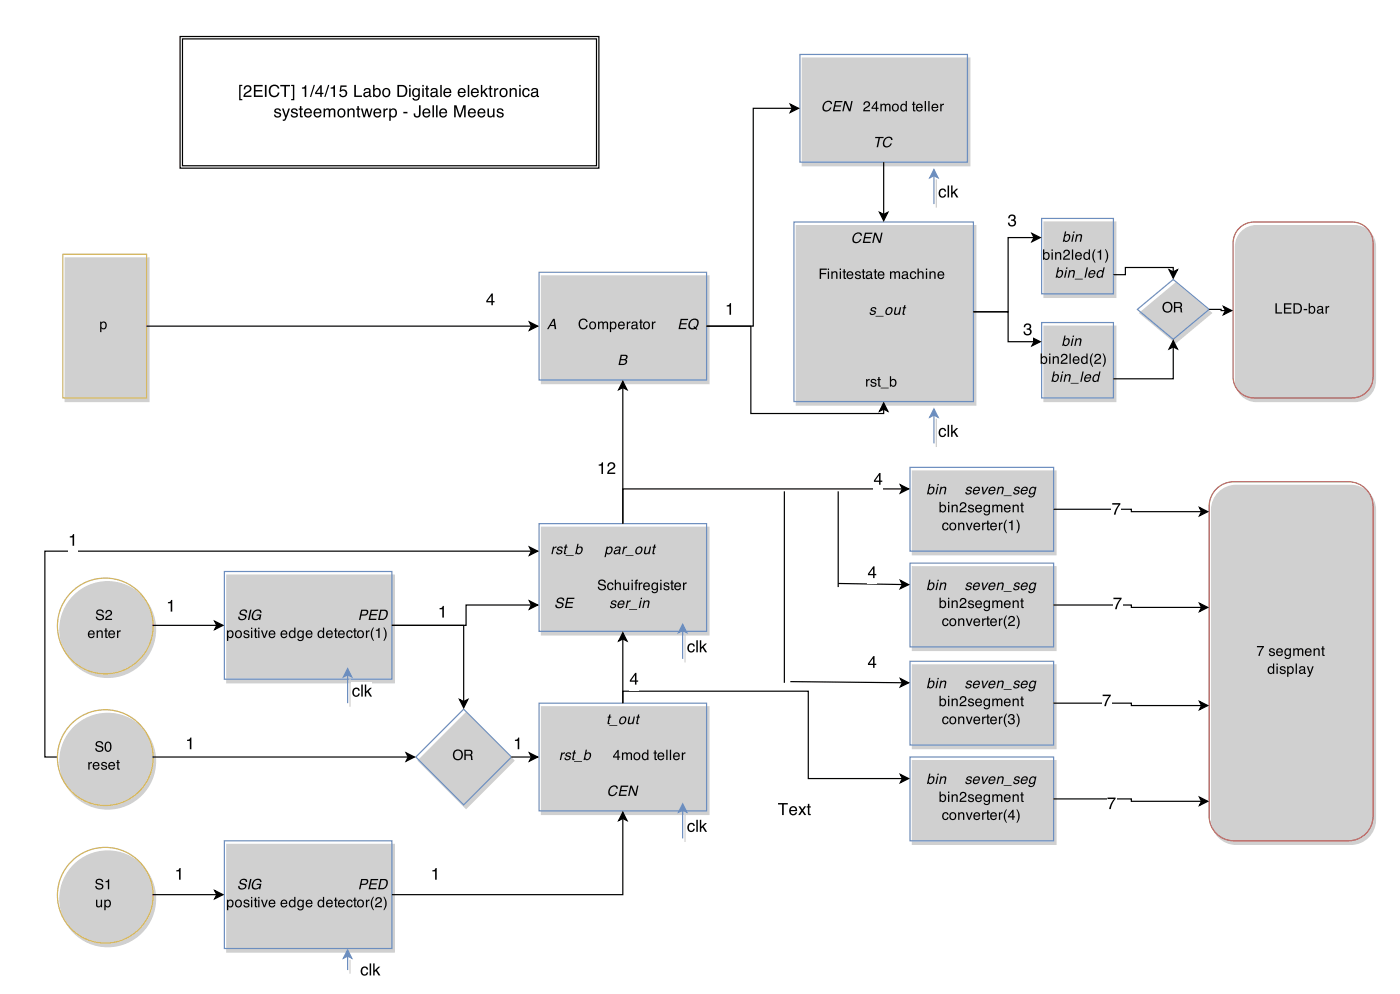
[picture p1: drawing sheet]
<svg xmlns="http://www.w3.org/2000/svg" width="226mm" height="161mm" viewBox="0 0 226 161" stroke-linecap="round" stroke-linejoin="round" font-family="sans-serif">
<path d="M36.6 92.9h27.1v17.4h-27.1z" fill="#d0d0d0"/>
<path d="M36.6 92.9h27.1v17.4h-27.1z" fill="none" stroke="#d0d0d0" stroke-width=".19"/>
<path d="M36.2 92.3h27.1v17.4h-27.1z" fill="none" stroke="#6c8ebf" stroke-width=".19"/>
<g fill="#000">
<path d="M38.8 98.7a.59 .59 0 0 1 .7-.3 .59 .59 0 0 1 .4 .5h-.2a.37 .37 0 0 0-.4-.3 .37 .37 0 0 0-.3 .5l.3 .1a.5 .5 0 0 1 .5 .5 .5 .5 0 0 1-.6 .5l-.6-.2-.1-.4h.2a.42 .42 0 0 0 .5 .4 .42 .42 0 0 0 .3-.5l-.4-.2a.38 .38 0 0 1-.4-.2 .38 .38 0 0 1 .1-.4zM40.4 98.5h.2l-.3 1.6h-.3zM41 98.6a.66 .66 0 0 1 .8-.2 .66 .66 0 0 1 .4 .6h-.2a.59 .59 0 0 0-.7-.3 .59 .59 0 0 0-.4 .6 .54 .54 0 0 0 .5 .7 .54 .54 0 0 0 .6-.6h-.6l.1-.2h.7l-.2 .9h-.1v-.2a.7 .7 0 0 1-1 .1 .7 .7 0 0 1-.1-.9zM58.3 98.5h.8a.49 .49 0 0 1 .4 .5 .49 .49 0 0 1-.6 .4h-.5l-.2 .7h-.2zM58.5 98.6l-.1 .6h.5a.3 .3 0 0 0 .3-.2 .3 .3 0 0 0-.2-.4zM59.9 98.5h1.2v.2h-1l-.1 .5h.9l-.1 .2h-.9l-.1 .5h1v.2h-1.3zM61.6 98.6l-.3 1.3h.4a.77 .77 0 0 0 .5-1.2zM61.4 98.5h.7a.72 .72 0 0 1 .6 .5 .72 .72 0 0 1-.3 .7 1.19 1.19 0 0 1-1.3 .4z" fill-rule="evenodd"/>
<path d="M37 102a.47 .47 0 0 0-.1 .5 .47 .47 0 0 0 .4 .3 .46 .46 0 0 0 .2-.5 .46 .46 0 0 0-.5-.3zM36.7 101.8h.2v.2a.54 .54 0 0 1 .7-.1 .54 .54 0 0 1 .1 .7 .47 .47 0 0 1-.3 .4 .47 .47 0 0 1-.5-.1v.6h-.2zM38.2 102.1a.42 .42 0 0 0 0 .6 .42 .42 0 0 0 .6 0 .42 .42 0 0 0 0-.6 .42 .42 0 0 0-.6 0zM38.1 101.9a.59 .59 0 0 1 .8 .1 .59 .59 0 0 1 0 .9 .59 .59 0 0 1-.9-.1v-.6zM39.5 101.9l.3-.1h.3l.2 .4h-.2a.26 .26 0 0 0-.3-.3 .26 .26 0 0 0-.2 .3 .58 .58 0 0 1 .7 .6 .53 .53 0 0 1-.6 .3 .53 .53 0 0 1-.4-.5h.2a.29 .29 0 0 0 .3 .3 .29 .29 0 0 0 .3-.3h-.1a.58 .58 0 0 1-.6-.6zM40.5 101.8h.3v1.2h-.3zM40.5 101.4h.3v.2h-.3zM41.2 101.5h.2v.3h.2v.2h-.2v.8l.2 .1v.1h-.3l-.1-.1v-.9h-.2v-.2h.2zM41.7 101.8h.2v1.2h-.2zM41.7 101.4h.2v.2h-.2zM42.1 101.8h.3l.3 1 .3-1h.3l-.5 1.2h-.2zM43.5 102a.56 .56 0 0 1 .7-.2 .56 .56 0 0 1 .3 .7h-.9a.35 .35 0 0 0 .3 .4 .35 .35 0 0 0 .4-.3h.2a.59 .59 0 0 1-.9 .4 .59 .59 0 0 1-.2-.9zM43.7 102.1l-.1 .2h.7l-.1-.2a.33 .33 0 0 0-.5 0zM45.5 102a.56 .56 0 0 1 .6-.2 .56 .56 0 0 1 .3 .7h-.9a.35 .35 0 0 0 .3 .4 .35 .35 0 0 0 .4-.3h.2a.59 .59 0 0 1-.8 .4 .59 .59 0 0 1-.2-.9zM45.6 102.1l-.1 .2h.7l-.1-.2a.33 .33 0 0 0-.5 0zM47 102.1a.42 .42 0 0 0-.1 .6 .42 .42 0 0 0 .5 .1l.1-.4a.35 .35 0 0 0-.4-.4zM46.9 101.9l.4-.1 .2 .2v-.7h.2v1.7h-.2v-.2a.53 .53 0 0 1-.7 .2 .53 .53 0 0 1-.1-.7zM48.1 102l.4-.2 .4 .2v-.2h.2v1.1a.53 .53 0 0 1-.4 .6 .53 .53 0 0 1-.7-.3l.5 .2a.38 .38 0 0 0 .4-.6 .53 .53 0 0 1-.7 .1 .53 .53 0 0 1-.2-.7zM48.4 102a.44 .44 0 0 0-.2 .6 .44 .44 0 0 0 .5 .2 .44 .44 0 0 0 .2-.5 .44 .44 0 0 0-.5-.3zM49.5 102a.56 .56 0 0 1 .7-.2 .56 .56 0 0 1 .3 .7h-.9a.35 .35 0 0 0 .2 .4 .35 .35 0 0 0 .5-.3h.2a.59 .59 0 0 1-.9 .4 .59 .59 0 0 1-.2-.9zM49.7 102.1l-.1 .2h.7l-.1-.2a.33 .33 0 0 0-.5 0zM51.6 102.1a.42 .42 0 0 0-.1 .6 .42 .42 0 0 0 .6 .1l.1-.4a.35 .35 0 0 0-.5-.4zM51.5 101.9l.4-.1 .3 .2v-.7h.2v1.7h-.2v-.2a.53 .53 0 0 1-.7 .2 .53 .53 0 0 1-.2-.7zM52.8 102a.56 .56 0 0 1 .7-.2 .56 .56 0 0 1 .3 .7h-.9a.35 .35 0 0 0 .2 .4 .35 .35 0 0 0 .4-.3h.2a.59 .59 0 0 1-.8 .4 .59 .59 0 0 1-.2-.9zM53 102.1l-.1 .2h.7l-.1-.2a.33 .33 0 0 0-.5 0zM54.1 101.5h.2v.3h.2v.2h-.2v.8l.2 .1v.1h-.3l-.1-.1v-.9h-.2v-.2h.2zM54.7 102a.56 .56 0 0 1 .7-.2 .56 .56 0 0 1 .3 .7h-.9a.35 .35 0 0 0 .3 .4 .35 .35 0 0 0 .4-.3h.2a.59 .59 0 0 1-.9 .4 .59 .59 0 0 1-.1-.9zM54.9 102.1l-.1 .2h.7l-.1-.2a.33 .33 0 0 0-.5 0zM56.1 101.9l.4-.1a.44 .44 0 0 1 .5 .4h-.2l-.1-.2a.43 .43 0 0 0-.6 .4 .43 .43 0 0 0 .5 .5l.2-.3h.2a.57 .57 0 0 1-.9 .4 .57 .57 0 0 1-.1-.9zM57.2 101.5h.2v.3h.2v.2h-.2v.8l.2 .1v.1h-.3l-.1-.1v-.9h-.2v-.2h.2zM58 102.1a.42 .42 0 0 0-.1 .6 .42 .42 0 0 0 .6 0 .42 .42 0 0 0 0-.6 .42 .42 0 0 0-.5 0zM57.8 101.9a.59 .59 0 0 1 .9 .1 .59 .59 0 0 1-.1 .9 .59 .59 0 0 1-.9-.1v-.6zM59.1 101.8h.2v.2l.4-.2v.2l-.4 .2v.8h-.2zM60.3 101.3h.1a2.03 2.03 0 0 0 0 2.2 1.18 1.18 0 0 1-.5-1.1l.1-.6zM60.7 101.7l.6-.3v1.6h-.2v-1.1h-.4zM61.9 101.3a1.15 1.15 0 0 1 .5 1l-.1 .7-.2 .5h-.2a2.03 2.03 0 0 0 0-2.2z" fill-rule="evenodd"/>
</g>
<path d="M36.6 136.4h27.1v17.3h-27.1z" fill="#d0d0d0"/>
<path d="M36.6 136.4h27.1v17.3h-27.1z" fill="none" stroke="#d0d0d0" stroke-width=".19"/>
<path d="M36.2 135.8h27.1v17.4h-27.1z" fill="none" stroke="#6c8ebf" stroke-width=".19"/>
<g fill="#000">
<path d="M37 145.5a.47 .47 0 0 0-.1 .5 .47 .47 0 0 0 .4 .3 .46 .46 0 0 0 .2-.5 .46 .46 0 0 0-.5-.3zM36.7 145.3h.2v.2a.54 .54 0 0 1 .7-.1 .54 .54 0 0 1 .1 .7 .47 .47 0 0 1-.3 .4 .47 .47 0 0 1-.5-.1v.6h-.2zM38.2 145.6a.42 .42 0 0 0 0 .6 .42 .42 0 0 0 .6 0 .42 .42 0 0 0 0-.6 .42 .42 0 0 0-.6 0zM38.1 145.4a.59 .59 0 0 1 .8 .1 .59 .59 0 0 1 0 .9 .59 .59 0 0 1-.9-.1v-.6zM39.5 145.4l.3-.1h.3l.2 .3h-.2a.26 .26 0 0 0-.3-.2 .26 .26 0 0 0-.2 .3 .58 .58 0 0 1 .7 .6 .53 .53 0 0 1-.6 .2 .53 .53 0 0 1-.4-.4h.2a.29 .29 0 0 0 .3 .3 .29 .29 0 0 0 .3-.3h-.1a.58 .58 0 0 1-.6-.6zM40.5 145.3h.3v1.2h-.3zM40.5 144.8h.3v.3h-.3zM41.2 145h.2v.3h.2v.2h-.2v.7l.2 .1v.2h-.3l-.1-.1v-.9h-.2v-.2h.2zM41.7 145.3h.2v1.2h-.2zM41.7 144.8h.2v.3h-.2zM42.1 145.3h.3l.3 1 .3-1h.3l-.5 1.2h-.2zM43.5 145.4a.56 .56 0 0 1 .7-.1 .56 .56 0 0 1 .3 .7h-.9a.35 .35 0 0 0 .3 .4 .35 .35 0 0 0 .4-.3h.2a.59 .59 0 0 1-.9 .4 .59 .59 0 0 1-.2-.9zM43.7 145.5l-.1 .3h.7l-.1-.2a.33 .33 0 0 0-.5-.1zM45.5 145.4a.56 .56 0 0 1 .6-.1 .56 .56 0 0 1 .3 .7h-.9a.35 .35 0 0 0 .3 .4 .35 .35 0 0 0 .4-.3h.2a.59 .59 0 0 1-.8 .4 .59 .59 0 0 1-.2-.9zM45.6 145.5l-.1 .3h.7l-.1-.2a.33 .33 0 0 0-.5-.1zM47 145.6a.42 .42 0 0 0-.1 .5 .42 .42 0 0 0 .5 .1l.1-.3a.35 .35 0 0 0-.4-.4zM46.9 145.4l.4-.1 .2 .1v-.6h.2v1.7h-.2v-.2a.53 .53 0 0 1-.7 .1 .53 .53 0 0 1-.1-.6zM48.1 145.4l.4-.1 .4 .2v-.2h.2v1.1a.53 .53 0 0 1-.4 .6 .53 .53 0 0 1-.7-.3l.5 .1a.38 .38 0 0 0 .4-.5 .53 .53 0 0 1-.7 .1 .53 .53 0 0 1-.2-.7zM48.4 145.5a.44 .44 0 0 0-.2 .5 .44 .44 0 0 0 .5 .3 .44 .44 0 0 0 .2-.5 .44 .44 0 0 0-.5-.3zM49.5 145.4a.56 .56 0 0 1 .7-.1 .56 .56 0 0 1 .3 .7h-.9a.35 .35 0 0 0 .2 .4 .35 .35 0 0 0 .5-.3h.2a.59 .59 0 0 1-.9 .4 .59 .59 0 0 1-.2-.9zM49.7 145.5l-.1 .3h.7l-.1-.2a.33 .33 0 0 0-.5-.1zM51.6 145.6a.42 .42 0 0 0-.1 .5 .42 .42 0 0 0 .6 .1l.1-.3a.35 .35 0 0 0-.5-.4zM51.5 145.4l.4-.1 .3 .1v-.6h.2v1.7h-.2v-.2a.53 .53 0 0 1-.7 .1 .53 .53 0 0 1-.2-.6zM52.8 145.4a.56 .56 0 0 1 .7-.1 .56 .56 0 0 1 .3 .7h-.9a.35 .35 0 0 0 .2 .4 .35 .35 0 0 0 .4-.3h.2a.59 .59 0 0 1-.8 .4 .59 .59 0 0 1-.2-.9zM53 145.5l-.1 .3h.7l-.1-.2a.33 .33 0 0 0-.5-.1zM54.1 145h.2v.3h.2v.2h-.2v.7l.2 .1v.2h-.3l-.1-.1v-.9h-.2v-.2h.2zM54.7 145.4a.56 .56 0 0 1 .7-.1 .56 .56 0 0 1 .3 .7h-.9a.35 .35 0 0 0 .3 .4 .35 .35 0 0 0 .4-.3h.2a.59 .59 0 0 1-.9 .4 .59 .59 0 0 1-.1-.9zM54.9 145.5l-.1 .3h.7l-.1-.2a.33 .33 0 0 0-.5-.1zM56.1 145.4l.4-.1a.44 .44 0 0 1 .5 .4h-.2l-.1-.2a.43 .43 0 0 0-.6 .4 .43 .43 0 0 0 .5 .4l.2-.2h.2a.57 .57 0 0 1-.9 .3 .57 .57 0 0 1-.1-.8zM57.2 145h.2v.3h.2v.2h-.2v.7l.2 .1v.2h-.3l-.1-.1v-.9h-.2v-.2h.2zM58 145.6a.42 .42 0 0 0-.1 .6 .42 .42 0 0 0 .6 0 .42 .42 0 0 0 0-.6 .42 .42 0 0 0-.5 0zM57.8 145.4a.59 .59 0 0 1 .9 .1 .59 .59 0 0 1-.1 .9 .59 .59 0 0 1-.9-.1v-.6zM59.1 145.3h.2v.2l.4-.2v.2l-.4 .2v.8h-.2zM60.3 144.8h.1a2.03 2.03 0 0 0 0 2.2 1.18 1.18 0 0 1-.5-1.1l.1-.6zM60.8 145a.53 .53 0 0 1 .8 .1 .53 .53 0 0 1-.3 .8l-.5 .4h.9v.2h-1.1a1.75 1.75 0 0 1 .8-1 .33 .33 0 0 0-.3-.5 .33 .33 0 0 0-.3 .5h-.2zM61.9 144.8a1.15 1.15 0 0 1 .5 .9l-.1 .8-.2 .5h-.2a2.03 2.03 0 0 0 0-2.2z" fill-rule="evenodd"/>
<path d="M38.8 142.1a.59 .59 0 0 1 .7-.2 .59 .59 0 0 1 .4 .5h-.2a.37 .37 0 0 0-.4-.3 .37 .37 0 0 0-.3 .4l.3 .1a.5 .5 0 0 1 .5 .6 .5 .5 0 0 1-.6 .4l-.6-.1-.1-.4h.2a.42 .42 0 0 0 .5 .4 .42 .42 0 0 0 .3-.5l-.4-.2a.38 .38 0 0 1-.4-.2 .38 .38 0 0 1 .1-.5zM40.4 141.9h.2l-.3 1.7h-.3zM41 142.1a.66 .66 0 0 1 .8-.2 .66 .66 0 0 1 .4 .5h-.2a.59 .59 0 0 0-.7-.3 .59 .59 0 0 0-.4 .7 .54 .54 0 0 0 .5 .7 .54 .54 0 0 0 .6-.6h-.6l.1-.2h.7l-.2 .9h-.1v-.2a.7 .7 0 0 1-1 .1 .7 .7 0 0 1-.1-1zM58.3 141.9h.8a.49 .49 0 0 1 .4 .6 .49 .49 0 0 1-.6 .4h-.5l-.2 .7h-.2zM58.5 142.1l-.1 .6h.5a.3 .3 0 0 0 .3-.2 .3 .3 0 0 0-.2-.4zM59.9 141.9h1.2v.2h-1l-.1 .5h.9l-.1 .2h-.9l-.1 .6h1v.2h-1.3zM61.6 142.1l-.3 1.3h.4a.77 .77 0 0 0 .5-1.2zM61.4 141.9h.7a.72 .72 0 0 1 .6 .6 .72 .72 0 0 1-.3 .7 1.19 1.19 0 0 1-1.3 .4z" fill-rule="evenodd"/>
</g>
<circle cx="17.4" cy="101.7" r="7.7" fill="#d0d0d0"/>
<circle cx="17.4" cy="101.7" r="7.7" fill="none" stroke="#d0d0d0" stroke-width=".19"/>
<circle cx="17" cy="101.1" r="7.7" fill="none" stroke="#d6b656" stroke-width=".19"/>
<g fill="#000">
<path d="M15.7 98.6a.65 .65 0 0 1 1.1 .3h-.3a.39 .39 0 0 0-.4-.3 .39 .39 0 0 0-.3 .4l.4 .2a.52 .52 0 0 1 .6 .5 .52 .52 0 0 1-.7 .5l-.3-.1-.2-.2-.1-.3h.2a.44 .44 0 0 0 .4 .4 .44 .44 0 0 0 .5-.4l-.6-.3a.44 .44 0 0 1-.4-.2 .44 .44 0 0 1 .1-.5zM17.2 98.6a.53 .53 0 0 1 .8 .1 .53 .53 0 0 1-.3 .8l-.5 .4h.9v.2h-1.1a1.75 1.75 0 0 1 .9-1 .33 .33 0 0 0-.3-.4 .33 .33 0 0 0-.4 .4h-.2z" fill-rule="evenodd"/>
<path d="M14.3 102a.56 .56 0 0 1 .7-.2 .56 .56 0 0 1 .3 .7h-.9a.35 .35 0 0 0 .3 .4 .35 .35 0 0 0 .4-.3h.2a.59 .59 0 0 1-.9 .4 .59 .59 0 0 1-.1-.9zM14.5 102.1l-.1 .2h.7l-.1-.2a.33 .33 0 0 0-.5 0zM15.6 101.8h.2v.2a.43 .43 0 0 1 .5-.2 .43 .43 0 0 1 .3 .4v.8h-.2v-.7a.3 .3 0 0 0-.4-.3 .3 .3 0 0 0-.2 .4v.6h-.2zM17 101.5h.2v.3h.2v.2h-.2v.8l.2 .1v.1h-.3l-.1-.1v-.9h-.2v-.2h.2zM17.6 102a.56 .56 0 0 1 .7-.2 .56 .56 0 0 1 .3 .7h-.9a.35 .35 0 0 0 .3 .4 .35 .35 0 0 0 .4-.3h.2a.59 .59 0 0 1-.9 .4 .59 .59 0 0 1-.2-.9zM17.8 102.1l-.1 .2h.7l-.1-.2a.33 .33 0 0 0-.5 0zM18.9 101.8h.2v.2l.4-.2v.2l-.4 .2v.8h-.2z" fill-rule="evenodd"/>
</g>
<circle cx="17.4" cy="145.1" r="7.7" fill="#d0d0d0"/>
<circle cx="17.4" cy="145.1" r="7.7" fill="none" stroke="#d0d0d0" stroke-width=".19"/>
<circle cx="17" cy="144.6" r="7.7" fill="none" stroke="#d6b656" stroke-width=".19"/>
<g fill="#000">
<path d="M15.6 142a.65 .65 0 0 1 1.1 .4h-.3a.39 .39 0 0 0-.4-.3 .39 .39 0 0 0-.3 .4l.4 .1a.52 .52 0 0 1 .6 .6 .52 .52 0 0 1-.7 .5l-.3-.1-.2-.2-.1-.3h.2a.44 .44 0 0 0 .4 .4 .44 .44 0 0 0 .5-.4l-.6-.3a.44 .44 0 0 1-.4-.2 .44 .44 0 0 1 .1-.6zM17 142.3l.6-.3v1.6h-.2v-1.1h-.4z" fill-rule="evenodd"/>
<path d="M15.5 145.3h.2v.9l.3 .2a.39 .39 0 0 0 .3-.5v-.6h.2v1.2h-.2v-.2a.42 .42 0 0 1-.5 .2 .42 .42 0 0 1-.3-.4zM17.2 145.5a.47 .47 0 0 0-.2 .5 .47 .47 0 0 0 .5 .3 .46 .46 0 0 0 .2-.5 .46 .46 0 0 0-.5-.3zM16.9 145.3h.2v.2a.54 .54 0 0 1 .7-.1 .54 .54 0 0 1 .1 .7 .47 .47 0 0 1-.3 .4 .47 .47 0 0 1-.5-.1v.6h-.2z" fill-rule="evenodd"/>
</g>
<circle cx="17.4" cy="122.9" r="7.7" fill="#d0d0d0"/>
<circle cx="17.4" cy="122.9" r="7.7" fill="none" stroke="#d0d0d0" stroke-width=".19"/>
<circle cx="17" cy="122.3" r="7.7" fill="none" stroke="#d6b656" stroke-width=".19"/>
<g fill="#000">
<path d="M14.3 123.1h.2v.2l.4-.3v.3l-.4 .2v.8h-.2zM15.1 123.2a.56 .56 0 0 1 .7-.1 .56 .56 0 0 1 .3 .6h-.9a.35 .35 0 0 0 .2 .4 .35 .35 0 0 0 .5-.2h.2a.59 .59 0 0 1-.9 .4 .59 .59 0 0 1-.2-.9zM15.3 123.3l-.1 .3h.7l-.1-.2a.33 .33 0 0 0-.5-.1zM16.5 123.1l.3-.1 .3 .1 .2 .3h-.2a.26 .26 0 0 0-.3-.2 .26 .26 0 0 0-.2 .2v.1a.58 .58 0 0 1 .7 .6 .53 .53 0 0 1-.6 .2 .53 .53 0 0 1-.4-.4h.2a.29 .29 0 0 0 .3 .3 .29 .29 0 0 0 .3-.3l-.1-.1a.58 .58 0 0 1-.6-.5zM17.6 123.2a.56 .56 0 0 1 .7-.1 .56 .56 0 0 1 .3 .6h-.9a.35 .35 0 0 0 .3 .4 .35 .35 0 0 0 .4-.2h.2a.59 .59 0 0 1-.9 .4 .59 .59 0 0 1-.2-.9zM17.8 123.3l-.1 .3h.7l-.1-.2a.33 .33 0 0 0-.5-.1zM18.9 122.7h.2v.4h.2v.1h-.2v.8l.2 .1v.2h-.2l-.1-.2-.1-.9h-.1v-.1h.1z" fill-rule="evenodd"/>
<path d="M15.6 119.8a.65 .65 0 0 1 1.1 .4h-.3a.39 .39 0 0 0-.4-.3 .39 .39 0 0 0-.3 .3l.4 .2a.52 .52 0 0 1 .6 .5 .52 .52 0 0 1-.7 .5h-.3l-.2-.3-.1-.3h.2a.44 .44 0 0 0 .4 .4 .44 .44 0 0 0 .5-.4l-.6-.2a.44 .44 0 0 1-.4-.3 .44 .44 0 0 1 .1-.5zM17.1 119.9a.58 .58 0 0 1 .7 0 .58 .58 0 0 1 .2 .7 .59 .59 0 0 1-.2 .7 .59 .59 0 0 1-.8-.1l-.1-.8zM17.3 120a.9 .9 0 0 0 .1 1.2 .79 .79 0 0 0 .1-1.3z" fill-rule="evenodd"/>
</g>
<path d="M24.6 144.5h10.4M34.7 143.8l1.3 .7-1.3 .6 .3-.6z" fill="none" stroke="#000" stroke-width=".19"/>
<path d="M34.7 143.8l1.3 .7-1.3 .6 .3-.6z" fill="#000"/>
<path d="M28.2 139.7h1.6v3.3h-1.6z" fill="#fff"/>
<path d="M28.5 140.5a.42 .42 0 0 0 .5-.3h.2v1.9h-.3v-1.4h-.4z" fill-rule="evenodd" fill="#000"/>
<path d="M24.6 101h10.4M34.7 100.3l1.3 .7-1.3 .7 .3-.7z" fill="none" stroke="#000" stroke-width=".19"/>
<path d="M34.7 100.3l1.3 .7-1.3 .7 .3-.7z" fill="#000"/>
<path d="M75.3 115.1l7.7 7.7-7.7 7.8-7.8-7.8z" fill="#d0d0d0"/>
<path d="M75.3 115.1l7.7 7.7-7.7 7.8-7.8-7.8z" fill="none" stroke="#d0d0d0" stroke-width=".19"/>
<path d="M67.2 122.2l7.7-7.7 7.7 7.7-7.7 7.8z" fill="none" stroke="#6c8ebf" stroke-width=".19"/>
<path d="M73.5 121.2a.85 .85 0 0 1 1.1 .2 .85 .85 0 0 1-.2 1.2 .85 .85 0 0 1-1.2-.3v-.6zM73.5 121.4a.65 .65 0 0 0 0 .9 .65 .65 0 0 0 .9 .1 .65 .65 0 0 0 0-.9 .65 .65 0 0 0-.9-.1zM75.2 121.3v.5h.5a.29 .29 0 0 0 .4-.2 .29 .29 0 0 0-.3-.3zM75 121.1a1.43 1.43 0 0 1 1.2 .1l.1 .4-.2 .3 .2 .2 .1 .6h-.3l-.1-.6-.3-.1h-.5v.7h-.2z" fill-rule="evenodd" fill="#000"/>
<path d="M63.3 101h11.6v12.3M74.2 112.9l.7 .4 .7-.4-.7 1.4zM24.6 122.2h41.3M65.6 121.6l1.3 .6-1.3 .7 .3-.7z" fill="none" stroke="#000" stroke-width=".19"/>
<path d="M74.2 112.9l.7 .4 .7-.4-.7 1.4zM65.6 121.6l1.3 .6-1.3 .7 .3-.7z" fill="#000"/>
<path d="M30 118.7h1.5v3.3h-1.5z" fill="#fff"/>
<path d="M30.2 119.5a.42 .42 0 0 0 .5-.4h.2v1.9h-.2v-1.4h-.5z" fill-rule="evenodd" fill="#000"/>
<path d="M87.5 114.1h27v17.4h-27z" fill="#d0d0d0"/>
<path d="M87.5 114.1h27v17.4h-27z" fill="none" stroke="#d0d0d0" stroke-width=".19"/>
<path d="M87.1 113.5h27v17.4h-27z" fill="none" stroke="#6c8ebf" stroke-width=".19"/>
<g fill="#000">
<path d="M98.4 115.4h.2l-.1 .3h.2v.2h-.2l-.2 .8 .2 .1v.1a.24 .24 0 0 1-.4-.2l.2-.8h-.2l.1-.2h.1zM98.4 117.1h1.3v.1h-1.3zM100.4 116l-.1 .2a.37 .37 0 0 0 0 .6 .37 .37 0 0 0 .6-.3v-.2a.32 .32 0 0 0-.1-.4 .32 .32 0 0 0-.4 .1zM100.3 115.9a.54 .54 0 0 1 .8-.1 .54 .54 0 0 1-.1 .8 .56 .56 0 0 1-.8 .3 .56 .56 0 0 1 0-.9zM101.6 115.7h.2l-.2 .9 .1 .2a.42 .42 0 0 0 .5-.5l.2-.6h.2l-.3 1.2h-.2v-.1a.39 .39 0 0 1-.4 .2 .39 .39 0 0 1-.3-.5zM103.1 115.4h.2l-.1 .3h.2l-.1 .2h-.1l-.2 .8 .2 .1-.1 .1a.24 .24 0 0 1-.3-.2l.1-.8h-.1v-.2h.2z" fill-rule="evenodd"/>
<path d="M90.7 121.5h.2l-.1 .2 .5-.2-.1 .2-.4 .2-.2 .8h-.2zM91.5 121.6a.42 .42 0 0 1 .5-.1 .42 .42 0 0 1 .3 .4h-.2a.26 .26 0 0 0-.3-.2 .26 .26 0 0 0-.3 .2h.1a.43 .43 0 0 1 .5 .2 .43 .43 0 0 1-.1 .6h-.2a.42 .42 0 0 1-.4 0 .42 .42 0 0 1-.2-.4h.2a.28 .28 0 0 0 .3 .3 .28 .28 0 0 0 .2-.3 .46 .46 0 0 1-.5-.6zM92.7 121.2h.2l-.1 .3h.2v.2h-.2l-.2 .8 .2 .1v.1a.24 .24 0 0 1-.4-.2l.2-.8h-.2l.1-.2h.1zM92.7 122.9h1.3v.1h-1.3zM94.6 121.1h.2l-.1 .6a.48 .48 0 0 1 .7-.1 .48 .48 0 0 1 0 .7 .53 .53 0 0 1-.4 .4 .53 .53 0 0 1-.5-.1l-.1 .1h-.1zM94.8 121.8l-.2 .3a.31 .31 0 0 0 0 .4 .31 .31 0 0 0 .4 .1 .44 .44 0 0 0 .3-.5 .44 .44 0 0 0-.4-.4z" fill-rule="evenodd"/>
<path d="M99.7 121.4l-.5 .8h.5zM99.8 121.1h.1v1.1h.3v.1h-.3v.4h-.2v-.4h-.7v-.2zM100.5 121.5h.2v.2a.4 .4 0 0 1 .6 0 .4 .4 0 0 1 .5-.2 .4 .4 0 0 1 .3 .4v.8h-.2v-.9l-.2-.1-.3 .2v.8h-.2l-.1-.9-.2-.1-.2 .2v.8h-.2zM102.6 121.8a.42 .42 0 0 0-.1 .6 .42 .42 0 0 0 .7 0 .42 .42 0 0 0 0-.5 .42 .42 0 0 0-.6-.1zM102.5 121.7a.59 .59 0 0 1 .8 0 .59 .59 0 0 1-.1 .9 .59 .59 0 0 1-.8-.1l-.1-.5zM104 121.8a.42 .42 0 0 0-.1 .6 .42 .42 0 0 0 .6 .1v-.4a.35 .35 0 0 0-.4-.4zM103.9 121.6l.4-.1 .2 .2v-.6h.2v1.6h-.2v-.1a.53 .53 0 0 1-.7 .1 .53 .53 0 0 1-.1-.7zM105.7 121.2h.2v.3h.2v.2h-.2v.8l.2 .1v.1h-.3l-.1-.1v-.9h-.1v-.2h.1zM106.3 121.7a.56 .56 0 0 1 .7-.1 .56 .56 0 0 1 .3 .6h-.9a.35 .35 0 0 0 .3 .4 .35 .35 0 0 0 .4-.3h.2a.59 .59 0 0 1-.9 .4 .59 .59 0 0 1-.1-.9zM106.5 121.8l-.1 .2h.7l-.1-.2a.33 .33 0 0 0-.5 0zM107.6 121.1h.2v1.6h-.2zM108.2 121.1h.2v1.6h-.2zM108.9 121.7a.56 .56 0 0 1 .6-.1 .56 .56 0 0 1 .3 .6h-.9a.35 .35 0 0 0 .3 .4 .35 .35 0 0 0 .4-.3h.2a.59 .59 0 0 1-.9 .4 .59 .59 0 0 1-.1-.9zM109 121.8l-.1 .2h.7l-.1-.2a.33 .33 0 0 0-.5 0zM110.1 121.5h.2v.2l.4-.2v.2l-.3 .2-.1 .8h-.2z" fill-rule="evenodd"/>
<path d="M98.6 127.1a.66 .66 0 0 1 .7-.3 .66 .66 0 0 1 .5 .6h-.2a.52 .52 0 0 0-.6-.4 .52 .52 0 0 0-.4 .5 .53 .53 0 0 0 .1 .8 .53 .53 0 0 0 .8-.4h.2a.74 .74 0 0 1-1 .6 .74 .74 0 0 1-.4-1.1zM100.3 126.9h1.2l-.1 .2h-.9l-.2 .5h1l-.1 .2h-.9l-.1 .5h1v.2h-1.3zM101.8 126.9h.3l.5 1.3 .3-1.3h.2l-.3 1.6h-.3l-.5-1.3-.3 1.3h-.2z" fill-rule="evenodd"/>
</g>
<path d="M82.6 122.2h3.2M85.5 121.6l1.4 .6-1.4 .7 .3-.7z" fill="none" stroke="#000" stroke-width=".19"/>
<path d="M85.5 121.6l1.4 .6-1.4 .7 .3-.7z" fill="#000"/>
<path d="M82.9 118.7h1.6v3.3h-1.6z" fill="#fff"/>
<path d="M83.2 119.5a.42 .42 0 0 0 .5-.4h.2v1.9h-.3v-1.4h-.4z" fill-rule="evenodd" fill="#000"/>
<path d="M100.6 131.2l.7 1.3-.7-.3-.7 .3zM100.6 132.2v12.3h-37.3" fill="none" stroke="#000" stroke-width=".19"/>
<path d="M100.6 131.2l.7 1.3-.7-.3-.7 .3z" fill="#000"/>
<path d="M69.6 139.7h1.5v3.3h-1.5z" fill="#fff"/>
<path d="M69.8 140.5a.42 .42 0 0 0 .5-.3h.2v1.9h-.2v-1.4h-.5z" fill-rule="evenodd" fill="#000"/>
<path d="M87.5 85.1h27v17.4h-27z" fill="#d0d0d0"/>
<path d="M87.5 85.1h27v17.4h-27z" fill="none" stroke="#d0d0d0" stroke-width=".19"/>
<path d="M87.1 84.6h27v17.4h-27z" fill="none" stroke="#6c8ebf" stroke-width=".19"/>
<g fill="#000">
<path d="M89.3 88.3h.2v.2l.4-.2v.2l-.4 .2-.2 .8h-.2zM90.2 88.3a.42 .42 0 0 1 .4-.1 .42 .42 0 0 1 .3 .4h-.2a.26 .26 0 0 0-.3-.2 .26 .26 0 0 0-.2 .2v.1a.43 .43 0 0 1 .5 .2 .43 .43 0 0 1-.1 .5l-.1 .1a.42 .42 0 0 1-.5 0 .42 .42 0 0 1-.2-.4h.2a.28 .28 0 0 0 .3 .3 .28 .28 0 0 0 .3-.4 .46 .46 0 0 1-.6-.5zM91.4 87.9h.2l-.1 .4h.2v.1h-.2l-.2 .8 .2 .1-.1 .2a.24 .24 0 0 1-.3-.3l.2-.8h-.2v-.1h.2zM91.4 89.7h1.3l-.1 .1h-1.2zM93.3 87.8h.2l-.2 .6a.48 .48 0 0 1 .7-.1 .48 .48 0 0 1 .1 .7 .53 .53 0 0 1-.4 .5 .53 .53 0 0 1-.6-.2v.2h-.2zM93.4 88.5l-.2 .4a.31 .31 0 0 0 .1 .3 .31 .31 0 0 0 .3 .1 .44 .44 0 0 0 .4-.5 .44 .44 0 0 0-.5-.4z" fill-rule="evenodd"/>
<path d="M90 96.7a.59 .59 0 0 1 .7-.2 .59 .59 0 0 1 .4 .5h-.2a.37 .37 0 0 0-.4-.3 .37 .37 0 0 0-.3 .4l.3 .1a.5 .5 0 0 1 .5 .6 .5 .5 0 0 1-.6 .4l-.6-.1-.1-.5h.2a.42 .42 0 0 0 .5 .4 .42 .42 0 0 0 .4-.4l-.5-.2a.38 .38 0 0 1-.4-.2 .38 .38 0 0 1 .1-.5zM91.6 96.5h1.2v.2h-1l-.1 .5h.9l-.1 .2h-.9l-.1 .6h1v.2h-1.3zM98.9 97a.42 .42 0 0 1 .4-.1 .42 .42 0 0 1 .3 .4h-.2a.26 .26 0 0 0-.3-.2 .26 .26 0 0 0-.2 .2v.1a.43 .43 0 0 1 .5 .2 .43 .43 0 0 1-.1 .5l-.1 .1a.42 .42 0 0 1-.5 0 .42 .42 0 0 1-.2-.4h.2a.28 .28 0 0 0 .3 .3 .28 .28 0 0 0 .3-.4 .46 .46 0 0 1-.6-.5zM100 97.1a.49 .49 0 0 1 .7-.1 .49 .49 0 0 1 .1 .6h-.8a.33 .33 0 0 0 .2 .4 .33 .33 0 0 0 .4-.2l.2 .1a.55 .55 0 0 1-.9 .2 .55 .55 0 0 1 0-.8zM100.1 97.2l-.1 .3h.7v-.2a.32 .32 0 0 0-.6-.1zM101.3 97h.2v.2l.4-.3v.3l-.5 .2-.2 .8h-.2zM101.6 98.4h1.3v.1h-1.3zM103.4 97h.2l-.2 1.2h-.2zM103.5 96.5h.2v.3h-.2zM104 97h.2v.1a.4 .4 0 0 1 .4-.1 .4 .4 0 0 1 .3 .4l-.2 .8h-.2l.2-.8a.29 .29 0 0 0-.3-.3 .29 .29 0 0 0-.3 .3l-.2 .8h-.2z" fill-rule="evenodd"/>
<path d="M96.8 93.7a.65 .65 0 0 1 1 .4h-.2a.39 .39 0 0 0-.4-.3 .39 .39 0 0 0-.3 .4l.3 .1a.52 .52 0 0 1 .7 .5 .52 .52 0 0 1-.7 .5h-.3l-.3-.2v-.4h.2a.44 .44 0 0 0 .4 .4 .44 .44 0 0 0 .4-.4l-.5-.2a.44 .44 0 0 1-.5-.3 .44 .44 0 0 1 .2-.5zM98.2 94.2l.4-.2a.44 .44 0 0 1 .5 .5h-.2l-.1-.2a.43 .43 0 0 0-.5 .3 .43 .43 0 0 0 .4 .5l.2-.2h.2a.57 .57 0 0 1-.8 .3 .57 .57 0 0 1-.2-.9zM99.3 93.6h.2v.6a.43 .43 0 0 1 .5-.1 .43 .43 0 0 1 .3 .4v.8h-.2v-.9l-.3-.2-.3 .2v.9h-.2zM100.6 94.1h.3v.9l.2 .1a.39 .39 0 0 0 .3-.4v-.6h.2v1.2h-.2v-.2a.42 .42 0 0 1-.4 .2 .42 .42 0 0 1-.4-.4zM102 94.1h.2v1.2h-.2zM102 93.6h.2v.3h-.2zM102.7 93.7l.3-.1v.2l-.2 .1v.2h.2v.1h-.2v1.1h-.2v-1.1h-.1v-.1h.1zM103.2 94.1h.2v.2l.4-.3v.3l-.4 .2v.8h-.2zM104 94.2a.56 .56 0 0 1 .7-.1 .56 .56 0 0 1 .3 .6h-.9a.35 .35 0 0 0 .2 .4 .35 .35 0 0 0 .5-.2h.2a.59 .59 0 0 1-.9 .4 .59 .59 0 0 1-.2-.9zM104.2 94.3l-.1 .3h.7l-.1-.2a.33 .33 0 0 0-.5-.1zM105.4 94.2l.3-.2 .4 .2v-.1h.2v1.1a.53 .53 0 0 1-.4 .6 .53 .53 0 0 1-.7-.4l.5 .2a.38 .38 0 0 0 .4-.5 .53 .53 0 0 1-.7 .1 .53 .53 0 0 1-.2-.7zM105.6 94.3a.44 .44 0 0 0-.2 .5 .44 .44 0 0 0 .5 .3 .44 .44 0 0 0 .2-.6 .44 .44 0 0 0-.5-.2zM106.6 94.1h.3v1.2h-.3zM106.6 93.6h.3v.3h-.3zM107.3 94.1l.3-.1 .3 .1 .2 .3h-.2a.26 .26 0 0 0-.2-.2 .26 .26 0 0 0-.3 .2l.1 .1a.58 .58 0 0 1 .6 .6 .53 .53 0 0 1-.5 .2 .53 .53 0 0 1-.5-.4h.2a.29 .29 0 0 0 .3 .3 .29 .29 0 0 0 .3-.3v-.1a.58 .58 0 0 1-.7-.5zM108.4 93.7h.2v.4h.2v.1h-.2v.8l.2 .1v.2h-.3l-.1-.2v-.9h-.1v-.1h.1zM109.1 94.2a.56 .56 0 0 1 .6-.1 .56 .56 0 0 1 .3 .6h-.9a.35 .35 0 0 0 .3 .4 .35 .35 0 0 0 .4-.2h.2a.59 .59 0 0 1-.9 .4 .59 .59 0 0 1-.1-.9zM109.2 94.3l-.1 .3h.7l-.1-.2a.33 .33 0 0 0-.5-.1zM110.3 94.1h.2v.2l.4-.3v.3l-.4 .2v.8h-.2z" fill-rule="evenodd"/>
<path d="M98.3 88.5l-.1 .1a.36 .36 0 0 0-.1 .6 .36 .36 0 0 0 .6-.1v-.2a.32 .32 0 0 0-.2-.5zM98 88.3h.2v.1a.48 .48 0 0 1 .7 0 .48 .48 0 0 1 0 .7 .51 .51 0 0 1-.4 .4 .51 .51 0 0 1-.5-.2l-.2 .7h-.2zM99.4 89.1l-.1 .1a.4 .4 0 0 0 .5 .1 .4 .4 0 0 0 .2-.4zM99.4 88.5l.4-.3 .5 .2-.2 .9h.1l-.1 .2a.33 .33 0 0 0-.5 0 .38 .38 0 0 1-.5-.4 .38 .38 0 0 1 .5-.3l.4-.1v-.1a.3 .3 0 0 0-.2-.2 .3 .3 0 0 0-.3 .2h-.2zM100.7 88.3h.2v.2l.4-.2v.2l-.4 .2-.2 .8h-.2zM101 89.7h1.3v.1h-1.3zM103 88.6l-.1 .1a.37 .37 0 0 0 .1 .6 .37 .37 0 0 0 .5-.3l.1-.1a.32 .32 0 0 0-.2-.5 .32 .32 0 0 0-.4 .2zM102.9 88.4a.54 .54 0 0 1 .8 0 .54 .54 0 0 1-.1 .8 .56 .56 0 0 1-.8 .3 .56 .56 0 0 1 0-.9zM104.2 88.3h.2l-.2 .9 .1 .1a.42 .42 0 0 0 .5-.4l.2-.6h.2l-.3 1.2h-.2l.1-.2a.39 .39 0 0 1-.5 .2 .39 .39 0 0 1-.3-.4zM105.7 87.9h.2l-.1 .4h.2v.1h-.2l-.2 .8 .2 .1-.1 .2a.24 .24 0 0 1-.3-.3l.2-.8h-.2v-.1h.2z" fill-rule="evenodd"/>
</g>
<path d="M85.5 97l1.4 .7-1.4 .7 .3-.7zM85.8 97.7h-10.5v3.3h-12M100.6 102.2l.7 1.3-.7-.3-.7 .3zM100.6 103.2v10.3" fill="none" stroke="#000" stroke-width=".19"/>
<path d="M85.5 97l1.4 .7-1.4 .7 .3-.7zM100.6 102.2l.7 1.3-.7-.3-.7 .3z" fill="#000"/>
<path d="M70.7 97.4h1.6v3.3h-1.6z" fill="#fff"/>
<path d="M71 98.2a.42 .42 0 0 0 .5-.4h.2v1.9h-.3v-1.3h-.4z" fill-rule="evenodd" fill="#000"/>
<path d="M10.5 41.7h13.6v23.1h-13.6z" fill="#d0d0d0"/>
<path d="M10.5 41.7h13.6v23.1h-13.6z" fill="none" stroke="#d0d0d0" stroke-width=".19"/>
<path d="M10.1 41.1h13.6v23.2h-13.6z" fill="none" stroke="#d6b656" stroke-width=".19"/>
<path d="M16.5 52.1a.47 .47 0 0 0-.1 .6 .47 .47 0 0 0 .4 .3 .46 .46 0 0 0 .2-.6 .46 .46 0 0 0-.5-.3zM16.2 51.9h.2v.2a.54 .54 0 0 1 .7-.1 .54 .54 0 0 1 .1 .8 .47 .47 0 0 1-.3 .4 .47 .47 0 0 1-.5-.2v.6h-.2z" fill-rule="evenodd" fill="#000"/>
<path d="M87.5 44.5h27v17.4h-27z" fill="#d0d0d0"/>
<path d="M87.5 44.5h27v17.4h-27z" fill="none" stroke="#d0d0d0" stroke-width=".19"/>
<path d="M87.1 44h27v17.4h-27z" fill="none" stroke="#6c8ebf" stroke-width=".19"/>
<g fill="#000">
<path d="M89.4 51.7l-.4 .8h.5zM89.3 51.5h.3l.2 1.7h-.2l-.1-.5h-.6l-.3 .5h-.2z" fill-rule="evenodd"/>
<path d="M93.6 51.7a.72 .72 0 0 1 .8-.3 .72 .72 0 0 1 .5 .6h-.2a.54 .54 0 0 0-.7-.3 .54 .54 0 0 0-.3 .6 .52 .52 0 0 0 .4 .7 .52 .52 0 0 0 .6-.5h.2a.77 .77 0 0 1-1 .7 .77 .77 0 0 1-.4-1.1zM95.5 52.2a.42 .42 0 0 0-.1 .6 .42 .42 0 0 0 .6 .1 .42 .42 0 0 0 0-.6 .42 .42 0 0 0-.5-.1zM95.3 52.1a.59 .59 0 0 1 .9 .1 .59 .59 0 0 1-.1 .8 .59 .59 0 0 1-.9-.1v-.5zM96.6 51.9h.2v.2a.4 .4 0 0 1 .7 0 .4 .4 0 0 1 .4-.2 .4 .4 0 0 1 .3 .4v.9h-.2v-1l-.2-.1-.3 .2v.9h-.2v-1l-.3-.1-.2 .2v.9h-.2zM98.9 52.1a.47 .47 0 0 0-.2 .6 .47 .47 0 0 0 .5 .3 .46 .46 0 0 0 .2-.6 .46 .46 0 0 0-.5-.3zM98.5 51.9h.2v.2a.54 .54 0 0 1 .7-.1 .54 .54 0 0 1 .2 .8 .47 .47 0 0 1-.4 .4 .47 .47 0 0 1-.5-.2v.6h-.2zM100 52.1a.56 .56 0 0 1 .6-.1 .56 .56 0 0 1 .3 .6h-.9a.35 .35 0 0 0 .3 .4 .35 .35 0 0 0 .4-.2h.2a.59 .59 0 0 1-.8 .3 .59 .59 0 0 1-.2-.9zM100.1 52.2l-.1 .2h.7v-.2a.33 .33 0 0 0-.6 0zM101.2 51.9h.2v.2l.4-.2v.2l-.3 .2-.1 .9h-.2zM102.2 52.7v.1a.31 .31 0 0 0 .4 .2 .31 .31 0 0 0 .1-.4zM102.2 52l.3-.1a.39 .39 0 0 1 .5 .3v.8h.1l-.1 .2a.34 .34 0 0 0-.5 0 .37 .37 0 0 1-.5-.3 .37 .37 0 0 1 .3-.4l.4-.1a.28 .28 0 0 0-.2-.3 .28 .28 0 0 0-.3 .2h-.2zM103.4 51.6h.2v.3h.2v.2h-.2v.8l.2 .1v.2h-.3l-.1-.2v-.9h-.2v-.2h.2zM104.1 52.2a.42 .42 0 0 0 0 .6 .42 .42 0 0 0 .6 .1 .42 .42 0 0 0 0-.6 .42 .42 0 0 0-.6-.1zM104 52.1a.59 .59 0 0 1 .9 .1 .59 .59 0 0 1-.1 .8 .59 .59 0 0 1-.9-.1v-.5zM105.3 51.9h.2v.2l.4-.2v.2l-.4 .2v.9h-.2z" fill-rule="evenodd"/>
<path d="M100.4 57.5l-.1 .5 .7-.1a.26 .26 0 0 0 .1-.4zM100.3 58.2l-.1 .6 .6-.1 .2-.1v-.4zM100.3 57.3h.7a.39 .39 0 0 1 .4 .3 .39 .39 0 0 1-.3 .5 .51 .51 0 0 1 .1 .6 .51 .51 0 0 1-.6 .2h-.7z" fill-rule="evenodd"/>
<path d="M109.9 51.5h1.3l-.1 .2h-1l-.1 .5h.9v.2h-.9l-.1 .6h1l-.1 .2h-1.2zM111.5 51.7a.77 .77 0 0 1 1.2-.1 .77 .77 0 0 1-.1 1.1l-.2 .3 .2 .1-.1 .2-.2-.2a.71 .71 0 0 1-.9-.1 .71 .71 0 0 1-.1-.9zM111.7 51.8a.65 .65 0 0 0-.3 .7 .65 .65 0 0 0 .5 .5l.2-.1-.1-.1 .1-.1 .2 .1a.65 .65 0 0 0 .3-.6 .65 .65 0 0 0-.4-.6z" fill-rule="evenodd"/>
</g>
<path d="M100.6 61.6l.7 1.3-.7-.3-.7 .3zM100.6 62.6v22" fill="none" stroke="#000" stroke-width=".19"/>
<path d="M100.6 61.6l.7 1.3-.7-.3-.7 .3z" fill="#000"/>
<path d="M147.4 76.1h23.2v13.5h-23.2z" fill="#d0d0d0"/>
<path d="M147.4 76.1h23.2v13.5h-23.2z" fill="none" stroke="#d0d0d0" stroke-width=".19"/>
<path d="M147 75.5h23.2v13.5h-23.2z" fill="none" stroke="#6c8ebf" stroke-width=".19"/>
<g fill="#000">
<path d="M150.1 78.2h.2l-.1 .6a.48 .48 0 0 1 .6-.1 .48 .48 0 0 1 .1 .7 .53 .53 0 0 1-.4 .4 .53 .53 0 0 1-.6-.1v.1h-.2zM150.2 78.9l-.2 .3a.31 .31 0 0 0 .1 .4 .31 .31 0 0 0 .3 0 .44 .44 0 0 0 .4-.4 .44 .44 0 0 0-.4-.4zM151.4 78.6h.2l-.3 1.2h-.2zM151.4 78.2h.3l-.1 .2h-.2zM151.9 78.6h.2v.2a.4 .4 0 0 1 .5-.2 .4 .4 0 0 1 .2 .4l-.1 .8h-.2l.1-.7a.29 .29 0 0 0-.3-.3 .29 .29 0 0 0-.3 .3l-.1 .7h-.2z" fill-rule="evenodd"/>
<path d="M156.3 78.7a.42 .42 0 0 1 .4-.1 .42 .42 0 0 1 .3 .4h-.2a.26 .26 0 0 0-.3-.2 .26 .26 0 0 0-.2 .2 .43 .43 0 0 1 .5 .2 .43 .43 0 0 1-.1 .6h-.1a.42 .42 0 0 1-.5 0 .42 .42 0 0 1-.2-.4h.2a.28 .28 0 0 0 .3 .3 .28 .28 0 0 0 .3-.3 .46 .46 0 0 1-.6-.6zM157.4 78.8a.49 .49 0 0 1 .7-.2 .49 .49 0 0 1 .1 .7h-.8a.33 .33 0 0 0 .2 .4 .33 .33 0 0 0 .4-.3l.2 .1a.55 .55 0 0 1-.9 .3 .55 .55 0 0 1 0-.9zM157.5 78.9l-.1 .2h.7v-.2a.32 .32 0 0 0-.6 0zM158.6 78.6h.2l.1 1 .6-1h.2l-.7 1.2h-.2zM159.9 78.8a.49 .49 0 0 1 .7-.2 .49 .49 0 0 1 .2 .7h-.9a.33 .33 0 0 0 .2 .4 .33 .33 0 0 0 .4-.3l.2 .1a.55 .55 0 0 1-.9 .3 .55 .55 0 0 1 0-.9zM160.1 78.9l-.2 .2h.7v-.2a.32 .32 0 0 0-.5 0zM161.2 78.6h.2v.2a.4 .4 0 0 1 .5-.2 .4 .4 0 0 1 .2 .4l-.2 .8h-.2l.2-.7a.29 .29 0 0 0-.3-.3 .29 .29 0 0 0-.3 .3l-.1 .7h-.2zM162.1 80h1.3v.1h-1.3zM164 78.7a.42 .42 0 0 1 .5-.1 .42 .42 0 0 1 .2 .4h-.2a.26 .26 0 0 0-.2-.2 .26 .26 0 0 0-.3 .2h.1a.43 .43 0 0 1 .4 .2 .43 .43 0 0 1 0 .6h-.2a.42 .42 0 0 1-.4 0 .42 .42 0 0 1-.2-.4h.2a.28 .28 0 0 0 .3 .3 .28 .28 0 0 0 .2-.3 .46 .46 0 0 1-.5-.6zM165.1 78.8a.49 .49 0 0 1 .7-.2 .49 .49 0 0 1 .2 .7h-.9a.33 .33 0 0 0 .2 .4 .33 .33 0 0 0 .4-.3l.2 .1a.55 .55 0 0 1-.8 .3 .55 .55 0 0 1-.1-.9zM165.3 78.9l-.2 .2h.7v-.2a.32 .32 0 0 0-.5 0zM166.5 78.8l.4-.2 .3 .2v-.2h.2l-.2 1.1a.62 .62 0 0 1-.4 .6 .62 .62 0 0 1-.7-.2v-.1h.2l.1 .1a.45 .45 0 0 0 .6-.4 .47 .47 0 0 1-.7 0 .47 .47 0 0 1 0-.7zM166.7 78.8l-.2 .3-.1 .5a.45 .45 0 0 0 .6-.2 .45 .45 0 0 0-.1-.6z" fill-rule="evenodd"/>
<path d="M151.8 81.1h.2v.6a.53 .53 0 0 1 .7-.1 .53 .53 0 0 1 .1 .7 .48 .48 0 0 1-.3 .4 .48 .48 0 0 1-.6-.1v.1h-.1zM152 81.8a.42 .42 0 0 0 0 .5 .42 .42 0 0 0 .5 .1 .42 .42 0 0 0 .1-.5 .42 .42 0 0 0-.6-.1zM153.1 81.5h.2v1.2h-.2zM153.1 81.1h.2v.2h-.2zM153.7 81.5h.2v.2a.43 .43 0 0 1 .5-.2 .43 .43 0 0 1 .3 .4v.8h-.2v-.7a.3 .3 0 0 0-.4-.3 .3 .3 0 0 0-.2 .4v.6h-.2zM155.2 81.2a.53 .53 0 0 1 .8 .1 .53 .53 0 0 1-.3 .8l-.5 .4h.9v.2h-1.1a1.75 1.75 0 0 1 .9-1 .33 .33 0 0 0-.3-.4 .33 .33 0 0 0-.4 .4h-.2zM156.5 81.6l.3-.1h.3l.2 .4h-.2a.26 .26 0 0 0-.3-.3 .26 .26 0 0 0-.2 .3h.1a.58 .58 0 0 1 .6 .6 .53 .53 0 0 1-.5 .3 .53 .53 0 0 1-.5-.5h.2a.29 .29 0 0 0 .3 .3 .29 .29 0 0 0 .3-.3 .58 .58 0 0 1-.7-.6zM157.7 81.7a.56 .56 0 0 1 .6-.2 .56 .56 0 0 1 .3 .7h-.9a.35 .35 0 0 0 .3 .4 .35 .35 0 0 0 .4-.3h.2a.59 .59 0 0 1-.9 .4 .59 .59 0 0 1-.1-.9zM157.8 81.8l-.1 .2h.7l-.1-.2a.33 .33 0 0 0-.5 0zM159 81.7l.4-.2 .3 .2v-.2h.2v1.1a.53 .53 0 0 1-.4 .6 .53 .53 0 0 1-.6-.3l.5 .2a.38 .38 0 0 0 .3-.5 .53 .53 0 0 1-.7 0 .53 .53 0 0 1-.1-.7zM159.2 81.7a.44 .44 0 0 0-.2 .6 .44 .44 0 0 0 .5 .2 .44 .44 0 0 0 .2-.5 .44 .44 0 0 0-.5-.3zM160.3 81.5h.2v.2a.4 .4 0 0 1 .7 0 .4 .4 0 0 1 .4-.2 .4 .4 0 0 1 .3 .4v.8h-.2v-.9l-.2-.1-.3 .2v.8h-.2v-1h-.3l-.2 .2v.8h-.2zM162.3 81.7a.56 .56 0 0 1 .7-.2 .56 .56 0 0 1 .2 .7h-.8a.35 .35 0 0 0 .2 .4 .35 .35 0 0 0 .4-.3h.2a.59 .59 0 0 1-.8 .4 .59 .59 0 0 1-.2-.9zM162.5 81.8l-.1 .2h.6v-.2a.33 .33 0 0 0-.5 0zM163.6 81.5h.2v.2a.43 .43 0 0 1 .5-.2 .43 .43 0 0 1 .3 .4v.8h-.3v-.7a.3 .3 0 0 0-.3-.3 .3 .3 0 0 0-.2 .4v.6h-.2zM165 81.2h.2v.3h.2v.2h-.2v.8l.2 .1v.1h-.3l-.1-.1v-.9h-.2v-.2h.2z" fill-rule="evenodd"/>
<path d="M152.3 84.6l.4-.2a.44 .44 0 0 1 .5 .4h-.2l-.1-.2a.43 .43 0 0 0-.5 .4 .43 .43 0 0 0 .4 .5l.2-.3h.2a.57 .57 0 0 1-.8 .4 .57 .57 0 0 1-.2-.9zM153.6 84.7a.42 .42 0 0 0 0 .6 .42 .42 0 0 0 .6 0 .42 .42 0 0 0 0-.6 .42 .42 0 0 0-.6 0zM153.5 84.6a.59 .59 0 0 1 .8 0 .59 .59 0 0 1-.1 .9 .59 .59 0 0 1-.8-.1v-.5zM154.8 84.4h.2v.2a.43 .43 0 0 1 .5-.2 .43 .43 0 0 1 .3 .4v.8h-.2v-.7a.3 .3 0 0 0-.4-.3 .3 .3 0 0 0-.2 .4v.6h-.2zM156 84.4h.2l.3 1 .4-1h.2l-.5 1.2h-.2zM157.4 84.6a.56 .56 0 0 1 .6-.2 .56 .56 0 0 1 .3 .7h-.9a.35 .35 0 0 0 .3 .4 .35 .35 0 0 0 .4-.3h.2a.59 .59 0 0 1-.8 .4 .59 .59 0 0 1-.2-.9zM157.5 84.7l-.1 .2h.7v-.2a.33 .33 0 0 0-.6 0zM158.6 84.4h.2v.2l.4-.2v.2l-.3 .2-.1 .8h-.2zM159.4 84.1h.3v.3h.1v.2h-.1v.8l.1 .1v.1h-.2l-.1-.1-.1-.9h-.1v-.2h.1zM160.1 84.6a.56 .56 0 0 1 .7-.2 .56 .56 0 0 1 .2 .7h-.9a.35 .35 0 0 0 .3 .4 .35 .35 0 0 0 .4-.3h.2a.59 .59 0 0 1-.8 .4 .59 .59 0 0 1-.2-.9zM160.2 84.7l-.1 .2h.7v-.2a.33 .33 0 0 0-.6 0zM161.3 84.4h.2v.2l.4-.2v.2l-.3 .2-.1 .8h-.2zM162.5 83.9h.1a2.03 2.03 0 0 0 .1 2.2 1.18 1.18 0 0 1-.6-1.1l.1-.6zM163 84.3l.6-.3v1.6h-.3v-1.1h-.3zM164.2 83.9a1.15 1.15 0 0 1 .5 1l-.1 .7-.3 .5h-.1a2.03 2.03 0 0 0 0-2.2z" fill-rule="evenodd"/>
</g>
<path d="M145.4 78.3l1.4 .7-1.4 .6 .4-.6zM145.8 79h-45.2v5.6" fill="none" stroke="#000" stroke-width=".19"/>
<path d="M145.4 78.3l1.4 .7-1.4 .6 .4-.6z" fill="#000"/>
<path d="M96.4 74.2h3.1v3.3h-3.1z" fill="#fff"/>
<path d="M96.7 75a.42 .42 0 0 0 .5-.3h.2v1.8h-.3v-1.3h-.4zM98.3 74.8a.62 .62 0 0 1 1 .1 .62 .62 0 0 1-.4 .9l-.6 .5h1.1v.2h-1.3a1.31 1.31 0 0 1 .9-1l.1-.2a.38 .38 0 0 0-.4-.5 .38 .38 0 0 0-.3 .5h-.3z" fill-rule="evenodd" fill="#000"/>
<path d="M141.1 76h1.5v3.2h-1.5z" fill="#fff"/>
<path d="M142 76.7l-.6 .9h.6zM142 76.4h.2v1.2h.3v.2h-.3v.5h-.2v-.5h-.8v-.2z" fill-rule="evenodd" fill="#000"/>
<path d="M196.9 79.5a4 4 0 0 1 2.8-1.1h18.5a4 4 0 0 1 4 3.9v50.1a4 4 0 0 1-4 4h-18.5a4 4 0 0 1-4-4v-50.1a4 4 0 0 1 1.2-2.8z" fill="#d0d0d0"/>
<path d="M196.9 79.5a4 4 0 0 1 2.8-1.1h18.5a4 4 0 0 1 4 3.9v50.1a4 4 0 0 1-4 4h-18.5a4 4 0 0 1-4-4v-50.1a4 4 0 0 1 1.2-2.8z" fill="none" stroke="#d0d0d0" stroke-width=".19"/>
<path d="M196.5 79a4 4 0 0 1 2.8-1.2h18.5a4 4 0 0 1 4 4v50a4 4 0 0 1-4 4h-18.5a4 4 0 0 1-4-4v-50a4 4 0 0 1 1.2-2.8z" fill="none" stroke="#b85450" stroke-width=".19"/>
<g fill="#000">
<path d="M203 104.3h1.2l-.7 1.6h-.2v-.3l.6-1.1h-.9zM205.1 104.8l.3-.1h.3l.2 .4h-.2a.26 .26 0 0 0-.3-.3 .26 .26 0 0 0-.2 .3h.1a.58 .58 0 0 1 .6 .6 .53 .53 0 0 1-.5 .3 .53 .53 0 0 1-.5-.5h.2a.29 .29 0 0 0 .3 .3 .29 .29 0 0 0 .3-.3 .58 .58 0 0 1-.7-.6zM206.3 104.9a.56 .56 0 0 1 .6-.2 .56 .56 0 0 1 .3 .7h-.9a.35 .35 0 0 0 .3 .4 .35 .35 0 0 0 .4-.3h.2a.59 .59 0 0 1-.8 .4 .59 .59 0 0 1-.2-.9zM206.4 105l-.1 .2h.7v-.2a.33 .33 0 0 0-.6 0zM207.6 104.9l.4-.2 .3 .2v-.2h.2v1.1a.53 .53 0 0 1-.4 .6 .53 .53 0 0 1-.6-.3l.5 .2a.38 .38 0 0 0 .3-.6 .53 .53 0 0 1-.7 .1 .53 .53 0 0 1-.1-.7zM207.8 104.9a.44 .44 0 0 0-.2 .6 .44 .44 0 0 0 .6 .2 .44 .44 0 0 0 .1-.5 .44 .44 0 0 0-.5-.3zM208.9 104.7h.2v.2a.4 .4 0 0 1 .7 0 .4 .4 0 0 1 .4-.2 .4 .4 0 0 1 .3 .4v.8h-.2v-.9l-.2-.1-.3 .1v.9h-.2v-1h-.3l-.2 .2v.8h-.2zM210.9 104.9a.56 .56 0 0 1 .7-.2 .56 .56 0 0 1 .3 .7h-.9a.35 .35 0 0 0 .2 .4 .35 .35 0 0 0 .4-.3h.2a.59 .59 0 0 1-.8 .4 .59 .59 0 0 1-.2-.9zM211.1 105l-.1 .2h.6v-.2a.33 .33 0 0 0-.5 0zM212.2 104.7h.2v.2a.43 .43 0 0 1 .5-.2 .43 .43 0 0 1 .3 .4v.8h-.2v-.8a.3 .3 0 0 0-.4-.2 .3 .3 0 0 0-.2 .4v.6h-.2zM213.6 104.4h.2v.3h.2v.2h-.2v.8l.2 .1v.1h-.3l-.1-.1v-.9h-.2v-.2h.2z" fill-rule="evenodd"/>
<path d="M205.1 107.9a.42 .42 0 0 0-.1 .6 .42 .42 0 0 0 .5 .1l.1-.4a.35 .35 0 0 0-.4-.4zM205 107.7l.4-.1 .2 .2v-.7h.2v1.7h-.2v-.2a.53 .53 0 0 1-.7 .2 .53 .53 0 0 1-.1-.7zM206.2 107.6h.2v1.2h-.2zM206.2 107.1h.2v.3h-.2zM206.8 107.7l.4-.1h.3l.1 .3h-.1a.26 .26 0 0 0-.3-.2 .26 .26 0 0 0-.3 .3h.1a.58 .58 0 0 1 .7 .6 .53 .53 0 0 1-.6 .3 .53 .53 0 0 1-.4-.5h.2a.29 .29 0 0 0 .3 .3 .29 .29 0 0 0 .3-.3h-.1a.58 .58 0 0 1-.7-.6zM208.3 107.8a.47 .47 0 0 0-.2 .5 .47 .47 0 0 0 .5 .3 .46 .46 0 0 0 .2-.5 .46 .46 0 0 0-.5-.3zM207.9 107.6h.2v.2a.54 .54 0 0 1 .7-.1 .54 .54 0 0 1 .1 .7 .47 .47 0 0 1-.3 .4 .47 .47 0 0 1-.5-.1v.6h-.2zM209.3 107.1h.2v1.7h-.2zM210 108.4v.1a.31 .31 0 0 0 .4 .1 .31 .31 0 0 0 .2-.4zM210 107.7l.3-.1a.39 .39 0 0 1 .5 .3v.7l.1 .1-.1 .1a.34 .34 0 0 0-.5 0 .37 .37 0 0 1-.5-.2 .37 .37 0 0 1 .4-.5l.4-.1a.28 .28 0 0 0-.3-.3 .28 .28 0 0 0-.3 .3h-.1zM211.1 107.6h.2l.3 1 .4-1h.2l-.5 1.3a.4 .4 0 0 1-.5 .4v-.2h.2l.1-.3z" fill-rule="evenodd"/>
</g>
<path d="M128.6 36.4h29v29h-29z" fill="#d0d0d0"/>
<path d="M128.6 36.4h29v29h-29z" fill="none" stroke="#d0d0d0" stroke-width=".19"/>
<path d="M128.2 35.9h29v28.9h-29z" fill="none" stroke="#6c8ebf" stroke-width=".19"/>
<g fill="#000">
<path d="M138 37.8a.66 .66 0 0 1 .7-.3 .66 .66 0 0 1 .5 .6h-.2a.52 .52 0 0 0-.6-.4 .52 .52 0 0 0-.4 .5 .53 .53 0 0 0 .2 .9 .53 .53 0 0 0 .7-.5h.2a.74 .74 0 0 1-1 .6 .74 .74 0 0 1-.3-1zM139.7 37.6h1.2v.2h-1l-.1 .5h.9v.2h-1l-.1 .5h1v.2h-1.2zM141.2 37.6h.3l.6 1.3 .2-1.3h.3l-.4 1.6h-.3l-.5-1.3-.3 1.3h-.2z" fill-rule="evenodd"/>
<path d="M132.4 43.4h1.2v.2h-1v.5h.8v.2h-.8v.7h-.2zM133.7 43.8h.2v1.2h-.2zM133.7 43.4h.2v.2h-.2zM134.3 43.8h.2v.2a.43 .43 0 0 1 .5-.2 .43 .43 0 0 1 .3 .5v.7h-.2v-.7a.3 .3 0 0 0-.4-.3 .3 .3 0 0 0-.2 .4v.6h-.2zM135.6 43.8h.2v1.2h-.2zM135.6 43.4h.2v.2h-.2zM136.3 43.5h.2v.3h.2v.2h-.2v.8l.2 .1v.1h-.3l-.1-.1v-.9h-.2v-.2h.2zM136.9 44a.56 .56 0 0 1 .7-.1 .56 .56 0 0 1 .2 .6h-.9a.35 .35 0 0 0 .3 .4 .35 .35 0 0 0 .4-.2h.2a.59 .59 0 0 1-.8 .3 .59 .59 0 0 1-.2-.9zM137.1 44.1l-.1 .2h.6v-.2a.33 .33 0 0 0-.5 0zM138.2 43.9l.4-.1 .3 .1 .1 .3h-.2a.26 .26 0 0 0-.2-.2 .26 .26 0 0 0-.3 .2l.1 .1a.58 .58 0 0 1 .6 .5 .53 .53 0 0 1-.5 .3 .53 .53 0 0 1-.4-.4h.2a.29 .29 0 0 0 .3 .2 .29 .29 0 0 0 .3-.3h-.1a.58 .58 0 0 1-.7-.6zM139.3 43.5h.3v.3h.1v.2h-.1v.8l.1 .1v.1h-.2l-.1-.1-.1-.9h-.1v-.2h.1zM140.1 44.6l-.1 .1a.31 .31 0 0 0 .5 .2 .31 .31 0 0 0 .1-.5zM140 43.9l.4-.1a.39 .39 0 0 1 .4 .3v.8h.2l-.1 .2a.34 .34 0 0 0-.6 0 .37 .37 0 0 1-.5-.3 .37 .37 0 0 1 .4-.5l.4-.1a.28 .28 0 0 0-.2-.3 .28 .28 0 0 0-.3 .3h-.2zM141.3 43.5h.2v.3h.2v.2h-.2v.8l.2 .1v.1h-.3l-.1-.1v-.9h-.2v-.2h.2zM141.9 44a.56 .56 0 0 1 .7-.1 .56 .56 0 0 1 .3 .6h-.9a.35 .35 0 0 0 .2 .4 .35 .35 0 0 0 .4-.2h.2a.59 .59 0 0 1-.8 .3 .59 .59 0 0 1-.2-.9zM142.1 44.1l-.1 .2h.6v-.2a.33 .33 0 0 0-.5 0zM143.8 43.8h.2v.2a.4 .4 0 0 1 .6 0 .4 .4 0 0 1 .5-.2 .4 .4 0 0 1 .3 .4v.8h-.2v-.9l-.2-.1-.3 .2v.8h-.2l-.1-.9-.2-.1-.2 .2v.8h-.2zM145.9 44.6l-.1 .1a.31 .31 0 0 0 .5 .2 .31 .31 0 0 0 .1-.5zM145.8 43.9l.4-.1a.39 .39 0 0 1 .4 .3v.8h.2l-.1 .2a.34 .34 0 0 0-.6 0 .37 .37 0 0 1-.5-.3 .37 .37 0 0 1 .4-.5l.4-.1a.28 .28 0 0 0-.2-.3 .28 .28 0 0 0-.3 .3h-.2zM147.1 44l.4-.2a.44 .44 0 0 1 .5 .4h-.2l-.1-.2a.43 .43 0 0 0-.5 .4 .43 .43 0 0 0 .4 .5l.2-.3h.2a.57 .57 0 0 1-.8 .4 .57 .57 0 0 1-.2-.9zM148.2 43.4h.2v.6a.43 .43 0 0 1 .5-.2 .43 .43 0 0 1 .3 .5v.7h-.2v-.8l-.3-.2-.3 .2v.8h-.2zM149.6 43.8h.2v1.2h-.2zM149.6 43.4h.2v.2h-.2zM150.1 43.8h.2v.2a.43 .43 0 0 1 .5-.2 .43 .43 0 0 1 .3 .5v.7h-.2v-.7a.3 .3 0 0 0-.4-.3 .3 .3 0 0 0-.2 .4v.6h-.2zM151.6 44a.56 .56 0 0 1 .7-.1 .56 .56 0 0 1 .2 .6h-.9a.35 .35 0 0 0 .3 .4 .35 .35 0 0 0 .4-.2h.2a.59 .59 0 0 1-.8 .3 .59 .59 0 0 1-.2-.9zM151.7 44.1l-.1 .2h.7v-.2a.33 .33 0 0 0-.6 0z" fill-rule="evenodd"/>
<path d="M140.8 49.7a.42 .42 0 0 1 .5-.1 .42 .42 0 0 1 .2 .4h-.2a.26 .26 0 0 0-.2-.2 .26 .26 0 0 0-.3 .2h.1a.43 .43 0 0 1 .4 .3 .43 .43 0 0 1 0 .5h-.2a.42 .42 0 0 1-.4 .1 .42 .42 0 0 1-.2-.4h.2a.28 .28 0 0 0 .3 .2 .28 .28 0 0 0 .2-.3 .46 .46 0 0 1-.5-.6zM141.4 51h1.3v.1h-1.3zM143.4 49.9l-.1 .2a.37 .37 0 0 0 0 .6 .37 .37 0 0 0 .6-.3v-.2a.32 .32 0 0 0-.1-.4 .32 .32 0 0 0-.4 .1zM143.3 49.8a.54 .54 0 0 1 .8-.1 .54 .54 0 0 1-.1 .8 .56 .56 0 0 1-.8 .3 .56 .56 0 0 1 0-.9zM144.6 49.6h.2l-.2 .9 .1 .2a.42 .42 0 0 0 .5-.5l.2-.6h.2l-.3 1.2h-.2l.1-.1a.39 .39 0 0 1-.5 .2 .39 .39 0 0 1-.3-.5zM146.1 49.3h.2l-.1 .3h.2l-.1 .2h-.1l-.2 .8 .2 .1-.1 .1a.24 .24 0 0 1-.3-.2l.1-.8h-.1v-.2h.2z" fill-rule="evenodd"/>
<path d="M139.9 61.2h.2v.2l.4-.2v.2l-.4 .2v.8h-.2zM140.7 61.3l.4-.1 .3 .1 .1 .3h-.1a.26 .26 0 0 0-.3-.2 .26 .26 0 0 0-.3 .2h.1a.58 .58 0 0 1 .7 .6 .53 .53 0 0 1-.6 .3 .53 .53 0 0 1-.4-.5h.2a.29 .29 0 0 0 .3 .3 .29 .29 0 0 0 .3-.3h-.1a.58 .58 0 0 1-.7-.6zM141.9 60.9h.2v.3h.2v.2h-.2v.8l.2 .1v.1h-.3l-.1-.1v-.9h-.2v-.2h.2zM142.2 62.6h1.3v.1h-1.3zM143.7 60.8h.2v.6a.53 .53 0 0 1 .7-.1 .53 .53 0 0 1 .2 .7 .48 .48 0 0 1-.3 .4 .48 .48 0 0 1-.6-.1v.1h-.2zM144 61.5a.42 .42 0 0 0-.1 .5 .42 .42 0 0 0 .6 .2 .42 .42 0 0 0 .1-.6 .42 .42 0 0 0-.6-.1z" fill-rule="evenodd"/>
</g>
<path d="M200.5 37.4a3.4 3.4 0 0 1 2.4-1h15.9a3.4 3.4 0 0 1 3.4 3.4v21.7a3.4 3.4 0 0 1-3.4 3.3h-15.9a3.4 3.4 0 0 1-3.3-3.3v-21.7a3.4 3.4 0 0 1 .9-2.4z" fill="#d0d0d0"/>
<path d="M200.5 37.4a3.4 3.4 0 0 1 2.4-1h15.9a3.4 3.4 0 0 1 3.4 3.4v21.7a3.4 3.4 0 0 1-3.4 3.3h-15.9a3.4 3.4 0 0 1-3.3-3.3v-21.7a3.4 3.4 0 0 1 .9-2.4z" fill="none" stroke="#d0d0d0" stroke-width=".19"/>
<path d="M200.2 36.8a3.4 3.4 0 0 1 2.4-.9h15.8a3.4 3.4 0 0 1 3.4 3.3v21.7a3.4 3.4 0 0 1-3.4 3.4h-15.8a3.4 3.4 0 0 1-3.4-3.4v-21.7a3.4 3.4 0 0 1 1-2.4z" fill="none" stroke="#b85450" stroke-width=".19"/>
<path d="M206 49h.2v1.4h.9v.2h-1.1zM207.4 49h1.2v.2h-1v.5h.9v.2h-.9v.5h1v.2h-1.2zM209.1 49.2v1.2h.5a.65 .65 0 0 0 .5-.6 .65 .65 0 0 0-.6-.6zM208.9 49h.7a.84 .84 0 0 1 .7 .8 .84 .84 0 0 1-.7 .8h-.7zM210.6 49.9h.5v.2h-.5zM211.4 49h.2v.6a.53 .53 0 0 1 .7-.1 .53 .53 0 0 1 .1 .7 .48 .48 0 0 1-.3 .4 .48 .48 0 0 1-.5-.1v.1h-.2zM211.7 49.7a.42 .42 0 0 0-.1 .6 .42 .42 0 0 0 .6 .1 .42 .42 0 0 0 0-.6 .42 .42 0 0 0-.5-.1zM212.9 50.2v.1a.31 .31 0 0 0 .4 .2 .31 .31 0 0 0 .2-.5zM212.9 49.5l.3-.1a.39 .39 0 0 1 .5 .3v.8h.1l-.1 .2a.34 .34 0 0 0-.5 0 .37 .37 0 0 1-.5-.3 .37 .37 0 0 1 .4-.5l.4-.1a.28 .28 0 0 0-.3-.2 .28 .28 0 0 0-.3 .2h-.1zM214.1 49.4h.2v.2l.4-.2v.2l-.4 .2v.8h-.2z" fill-rule="evenodd" fill="#000"/>
<path d="M23.7 52.7h62.1M85.5 52l1.4 .7-1.4 .6 .3-.6z" fill="none" stroke="#000" stroke-width=".19"/>
<path d="M85.5 52l1.4 .7-1.4 .6 .3-.6z" fill="#000"/>
<path d="M78.5 47h1.5v3.3h-1.5z" fill="#fff"/>
<path d="M79.4 47.8l-.6 .8h.6zM79.4 47.4h.2v1.2h.3v.2h-.3v.5h-.2v-.5h-.9v-.2z" fill-rule="evenodd" fill="#000"/>
<path d="M85.5 88.3l1.4 .7-1.4 .7 .3-.7zM85.8 89h-78.6v33.2h2" fill="none" stroke="#000" stroke-width=".19"/>
<path d="M85.5 88.3l1.4 .7-1.4 .7 .3-.7z" fill="#000"/>
<path d="M11 85.8h1.6v3.3h-1.6z" fill="#fff"/>
<path d="M11.3 86.6a.42 .42 0 0 0 .5-.4h.2v1.9h-.3v-1.3h-.4z" fill-rule="evenodd" fill="#000"/>
<path d="M26.9 96.4h1.5v3.3h-1.5z" fill="#fff"/>
<path d="M27.1 97.2a.42 .42 0 0 0 .5-.3h.2v1.9h-.2v-1.4h-.5z" fill-rule="evenodd" fill="#000"/>
<path d="M168.6 35.9h11.6v12.1h-11.6z" fill="#d0d0d0"/>
<path d="M168.6 35.9h11.6v12.1h-11.6z" fill="none" stroke="#d0d0d0" stroke-width=".19"/>
<path d="M168.2 35.3h11.6v12.1h-11.6z" fill="none" stroke="#6c8ebf" stroke-width=".19"/>
<g fill="#000">
<path d="M172 37.4h.2l-.1 .6a.48 .48 0 0 1 .7-.1 .48 .48 0 0 1 0 .7 .53 .53 0 0 1-.4 .4 .53 .53 0 0 1-.5-.1v.1h-.2zM172.2 38.1l-.2 .3a.31 .31 0 0 0 0 .4 .31 .31 0 0 0 .4 .1 .44 .44 0 0 0 .3-.5 .44 .44 0 0 0-.4-.4zM173.3 37.8h.2l-.3 1.2h-.2zM173.4 37.4h.2l-.1 .2h-.2zM173.9 37.8h.2l-.1 .2a.4 .4 0 0 1 .5-.2 .4 .4 0 0 1 .3 .5l-.2 .7h-.2l.2-.7a.29 .29 0 0 0-.3-.3 .29 .29 0 0 0-.3 .3l-.2 .7h-.2z" fill-rule="evenodd"/>
<path d="M168.5 40.3h.2v.6a.53 .53 0 0 1 .7-.1 .53 .53 0 0 1 .1 .7 .48 .48 0 0 1-.3 .4 .48 .48 0 0 1-.5-.1v.1h-.2zM168.8 41a.42 .42 0 0 0-.1 .6 .42 .42 0 0 0 .6 .1 .42 .42 0 0 0 0-.6 .42 .42 0 0 0-.5-.1zM169.8 40.7h.3v1.2h-.3zM169.8 40.3h.3v.2h-.3zM170.4 40.7h.2v.2a.43 .43 0 0 1 .5-.2 .43 .43 0 0 1 .3 .5v.7h-.2v-.7a.3 .3 0 0 0-.4-.3 .3 .3 0 0 0-.2 .4v.6h-.2zM171.9 40.4a.53 .53 0 0 1 .9 .2 .53 .53 0 0 1-.4 .7l-.5 .4h.9v.2h-1.1a1.75 1.75 0 0 1 .9-1 .33 .33 0 0 0-.3-.4 .33 .33 0 0 0-.4 .4h-.2zM173.1 40.3h.2v1.6h-.2zM173.8 40.9a.56 .56 0 0 1 .7-.1 .56 .56 0 0 1 .2 .6h-.8a.35 .35 0 0 0 .2 .4 .35 .35 0 0 0 .4-.2h.2a.59 .59 0 0 1-.8 .3 .59 .59 0 0 1-.2-.9zM174 41l-.1 .2h.6v-.2a.33 .33 0 0 0-.5 0zM175.3 41a.42 .42 0 0 0-.1 .6 .42 .42 0 0 0 .6 .1l.1-.4a.35 .35 0 0 0-.5-.4zM175.2 40.8l.4-.1 .3 .2v-.6h.2v1.6h-.2v-.1a.53 .53 0 0 1-.7 .1 .53 .53 0 0 1-.2-.7zM176.8 40.2h.2a2.03 2.03 0 0 0 0 2.2 1.18 1.18 0 0 1-.6-1.1l.1-.6zM177.3 40.6l.6-.3v1.6h-.3v-1.1h-.3zM178.5 40.2a1.15 1.15 0 0 1 .5 1l-.1 .7-.3 .5h-.1a2.03 2.03 0 0 0 0-2.2z" fill-rule="evenodd"/>
<path d="M170.9 43.2h.2l-.2 .6a.48 .48 0 0 1 .7-.1 .48 .48 0 0 1 .1 .7 .53 .53 0 0 1-.4 .4 .53 .53 0 0 1-.6-.1v.1h-.2zM171 43.9l-.2 .3a.31 .31 0 0 0 .1 .4 .31 .31 0 0 0 .3 .1 .44 .44 0 0 0 .4-.5 .44 .44 0 0 0-.5-.4zM172.1 43.6h.2l-.2 1.2h-.2zM172.2 43.2h.2v.2h-.2zM172.7 43.6h.2v.2a.4 .4 0 0 1 .5-.2 .4 .4 0 0 1 .2 .5l-.2 .7h-.2l.2-.7a.29 .29 0 0 0-.3-.3 .29 .29 0 0 0-.3 .3l-.1 .7h-.2zM173.6 45h1.3v.1h-1.3zM175.5 43.2h.2l-.3 1.6h-.2zM176.1 43.8a.49 .49 0 0 1 .6-.2 .49 .49 0 0 1 .2 .7h-.9a.33 .33 0 0 0 .2 .4 .33 .33 0 0 0 .4-.2h.2a.55 .55 0 0 1-.8 .3 .55 .55 0 0 1-.1-.9zM176.2 43.9l-.2 .2h.7v-.2a.32 .32 0 0 0-.5 0zM177.5 43.9l-.2 .3 .1 .4a.45 .45 0 0 0 .6-.2 .45 .45 0 0 0-.2-.6zM177.4 43.8l.4-.2 .3 .2 .1-.6h.2l-.3 1.6h-.2v-.1a.48 .48 0 0 1-.7 .1 .48 .48 0 0 1 0-.7z" fill-rule="evenodd"/>
</g>
<path d="M147.4 91.5h23.2v13.5h-23.2z" fill="#d0d0d0"/>
<path d="M147.4 91.5h23.2v13.5h-23.2z" fill="none" stroke="#d0d0d0" stroke-width=".19"/>
<path d="M147 90.9h23.2v13.6h-23.2z" fill="none" stroke="#6c8ebf" stroke-width=".19"/>
<g fill="#000">
<path d="M150.1 93.6h.2l-.1 .6a.48 .48 0 0 1 .6-.1 .48 .48 0 0 1 .1 .7 .53 .53 0 0 1-.4 .5 .53 .53 0 0 1-.6-.2v.2h-.2zM150.2 94.3l-.2 .4a.31 .31 0 0 0 .1 .3 .31 .31 0 0 0 .3 .1 .44 .44 0 0 0 .4-.5 .44 .44 0 0 0-.4-.4zM151.4 94.1h.2l-.3 1.2h-.2zM151.4 93.6h.3l-.1 .3h-.2zM151.9 94.1h.2v.1a.4 .4 0 0 1 .5-.1 .4 .4 0 0 1 .2 .4l-.1 .8h-.2l.1-.8a.29 .29 0 0 0-.3-.3 .29 .29 0 0 0-.3 .3l-.1 .8h-.2z" fill-rule="evenodd"/>
<path d="M151.8 96.5h.2v.6a.53 .53 0 0 1 .7-.1 .53 .53 0 0 1 .1 .7 .48 .48 0 0 1-.3 .5 .48 .48 0 0 1-.6-.2v.2h-.1zM152 97.2a.42 .42 0 0 0 0 .6 .42 .42 0 0 0 .5 .1 .42 .42 0 0 0 .1-.6 .42 .42 0 0 0-.6-.1zM153.1 97h.2v1.2h-.2zM153.1 96.5h.2v.3h-.2zM153.7 97h.2v.1a.43 .43 0 0 1 .5-.1 .43 .43 0 0 1 .3 .4v.8h-.2v-.8a.3 .3 0 0 0-.4-.3 .3 .3 0 0 0-.2 .4v.7h-.2zM155.2 96.7a.53 .53 0 0 1 .8 .1 .53 .53 0 0 1-.3 .8l-.5 .4h.9v.2h-1.1a1.75 1.75 0 0 1 .9-1 .33 .33 0 0 0-.3-.5 .33 .33 0 0 0-.4 .4h-.2zM156.5 97l.3-.1 .3 .1 .2 .3h-.2a.26 .26 0 0 0-.3-.2 .26 .26 0 0 0-.2 .2l.1 .1a.58 .58 0 0 1 .6 .6 .53 .53 0 0 1-.5 .2 .53 .53 0 0 1-.5-.4h.2a.29 .29 0 0 0 .3 .3 .29 .29 0 0 0 .3-.3v-.1a.58 .58 0 0 1-.7-.5zM157.7 97.1a.56 .56 0 0 1 .6-.1 .56 .56 0 0 1 .3 .6h-.9a.35 .35 0 0 0 .3 .4 .35 .35 0 0 0 .4-.2h.2a.59 .59 0 0 1-.9 .4 .59 .59 0 0 1-.1-.9zM157.8 97.2l-.1 .3h.7l-.1-.2a.33 .33 0 0 0-.5-.1zM159 97.1l.4-.2 .3 .2v-.1h.2v1.1a.53 .53 0 0 1-.4 .6 .53 .53 0 0 1-.6-.4l.5 .2a.38 .38 0 0 0 .3-.5 .53 .53 0 0 1-.7 .1 .53 .53 0 0 1-.1-.7zM159.2 97.2a.44 .44 0 0 0-.2 .5 .44 .44 0 0 0 .5 .3 .44 .44 0 0 0 .2-.6 .44 .44 0 0 0-.5-.2zM160.3 97h.2v.1a.4 .4 0 0 1 .7 0 .4 .4 0 0 1 .4-.1 .4 .4 0 0 1 .3 .4v.8h-.2v-1l-.2-.1-.3 .2v.9h-.2v-1l-.3-.1-.2 .2v.9h-.2zM162.3 97.1a.56 .56 0 0 1 .7-.1 .56 .56 0 0 1 .2 .6h-.8a.35 .35 0 0 0 .2 .4 .35 .35 0 0 0 .4-.2h.2a.59 .59 0 0 1-.8 .4 .59 .59 0 0 1-.2-.9zM162.5 97.2l-.1 .3h.6v-.2a.33 .33 0 0 0-.5-.1zM163.6 97h.2v.1a.43 .43 0 0 1 .5-.1 .43 .43 0 0 1 .3 .4v.8h-.3v-.8a.3 .3 0 0 0-.3-.3 .3 .3 0 0 0-.2 .4v.7h-.2zM165 96.6h.2v.4h.2v.1h-.2v.8l.2 .1v.2h-.3l-.1-.2v-.9h-.2v-.1h.2z" fill-rule="evenodd"/>
<path d="M152.3 100l.4-.2a.44 .44 0 0 1 .5 .5h-.2l-.1-.2a.43 .43 0 0 0-.5 .3 .43 .43 0 0 0 .4 .5l.2-.2h.2a.57 .57 0 0 1-.8 .3 .57 .57 0 0 1-.2-.9zM153.6 100.2a.42 .42 0 0 0 0 .6 .42 .42 0 0 0 .6 0 .42 .42 0 0 0 0-.6 .42 .42 0 0 0-.6 0zM153.5 100a.59 .59 0 0 1 .8 .1 .59 .59 0 0 1-.1 .8 .59 .59 0 0 1-.8-.1v-.5zM154.8 99.9h.2v.1a.43 .43 0 0 1 .5-.1 .43 .43 0 0 1 .3 .4v.8h-.2v-.8a.3 .3 0 0 0-.4-.3 .3 .3 0 0 0-.2 .4v.7h-.2zM156 99.9h.2l.3 1 .4-1h.2l-.5 1.2h-.2zM157.4 100a.56 .56 0 0 1 .6-.1 .56 .56 0 0 1 .3 .6h-.9a.35 .35 0 0 0 .3 .4 .35 .35 0 0 0 .4-.2h.2a.59 .59 0 0 1-.8 .4 .59 .59 0 0 1-.2-.9zM157.5 100.1l-.1 .3h.7v-.2a.33 .33 0 0 0-.6-.1zM158.6 99.9h.2v.2l.4-.3v.3l-.3 .2-.1 .8h-.2zM159.4 99.5h.3v.4h.1v.1h-.1v.8l.1 .1v.2h-.2l-.1-.2-.1-.9h-.1v-.1h.1zM160.1 100a.56 .56 0 0 1 .7-.1 .56 .56 0 0 1 .2 .6h-.9a.35 .35 0 0 0 .3 .4 .35 .35 0 0 0 .4-.2h.2a.59 .59 0 0 1-.8 .4 .59 .59 0 0 1-.2-.9zM160.2 100.1l-.1 .3h.7v-.2a.33 .33 0 0 0-.6-.1zM161.3 99.9h.2v.2l.4-.3v.3l-.3 .2-.1 .8h-.2zM162.5 99.4h.1a2.03 2.03 0 0 0 .1 2.2 1.18 1.18 0 0 1-.6-1.1l.1-.6zM163 99.6a.53 .53 0 0 1 .9 .1 .53 .53 0 0 1-.4 .8l-.5 .4h.9v.2h-1.1a1.75 1.75 0 0 1 .9-1 .33 .33 0 0 0-.3-.5 .33 .33 0 0 0-.3 .4h-.3zM164.2 99.4a1.15 1.15 0 0 1 .5 .9l-.1 .8-.3 .5h-.1a2.03 2.03 0 0 0 0-2.2z" fill-rule="evenodd"/>
<path d="M156.3 94.1a.42 .42 0 0 1 .4-.1 .42 .42 0 0 1 .3 .4h-.2a.26 .26 0 0 0-.3-.2 .26 .26 0 0 0-.2 .2v.1a.43 .43 0 0 1 .5 .2 .43 .43 0 0 1-.1 .5l-.1 .1a.42 .42 0 0 1-.5 0 .42 .42 0 0 1-.2-.4h.2a.28 .28 0 0 0 .3 .3 .28 .28 0 0 0 .3-.4 .46 .46 0 0 1-.6-.5zM157.4 94.2a.49 .49 0 0 1 .7-.1 .49 .49 0 0 1 .1 .6h-.8a.33 .33 0 0 0 .2 .4 .33 .33 0 0 0 .4-.2l.2 .1a.55 .55 0 0 1-.9 .2 .55 .55 0 0 1 0-.8zM157.5 94.3l-.1 .3h.7v-.2a.32 .32 0 0 0-.6-.1zM158.6 94.1h.2l.1 1 .6-1h.2l-.7 1.2h-.2zM159.9 94.2a.49 .49 0 0 1 .7-.1 .49 .49 0 0 1 .2 .6h-.9a.33 .33 0 0 0 .2 .4 .33 .33 0 0 0 .4-.2l.2 .1a.55 .55 0 0 1-.9 .2 .55 .55 0 0 1 0-.8zM160.1 94.3l-.2 .3h.7v-.2a.32 .32 0 0 0-.5-.1zM161.2 94.1h.2v.1a.4 .4 0 0 1 .5-.1 .4 .4 0 0 1 .2 .4l-.2 .8h-.2l.2-.8a.29 .29 0 0 0-.3-.3 .29 .29 0 0 0-.3 .3l-.1 .8h-.2zM162.1 95.5h1.3v.1h-1.3zM164 94.1a.42 .42 0 0 1 .5-.1 .42 .42 0 0 1 .2 .4h-.2a.26 .26 0 0 0-.2-.2 .26 .26 0 0 0-.3 .2l.1 .1a.43 .43 0 0 1 .4 .2 .43 .43 0 0 1 0 .5l-.2 .1a.42 .42 0 0 1-.4 0 .42 .42 0 0 1-.2-.4h.2a.28 .28 0 0 0 .3 .3 .28 .28 0 0 0 .2-.4 .46 .46 0 0 1-.5-.5zM165.1 94.2a.49 .49 0 0 1 .7-.1 .49 .49 0 0 1 .2 .6h-.9a.33 .33 0 0 0 .2 .4 .33 .33 0 0 0 .4-.2l.2 .1a.55 .55 0 0 1-.8 .2 .55 .55 0 0 1-.1-.8zM165.3 94.3l-.2 .3h.7v-.2a.32 .32 0 0 0-.5-.1zM166.5 94.2l.4-.2 .3 .2v-.1h.2l-.2 1.1a.62 .62 0 0 1-.4 .5 .62 .62 0 0 1-.7-.1v-.2h.2l.1 .2a.45 .45 0 0 0 .6-.5 .47 .47 0 0 1-.7 .1 .47 .47 0 0 1 0-.7zM166.7 94.3l-.2 .3-.1 .4a.45 .45 0 0 0 .6-.2 .45 .45 0 0 0-.1-.6z" fill-rule="evenodd"/>
</g>
<path d="M147.4 107.4h23.2v13.5h-23.2z" fill="#d0d0d0"/>
<path d="M147.4 107.4h23.2v13.5h-23.2z" fill="none" stroke="#d0d0d0" stroke-width=".19"/>
<path d="M147 106.8h23.2v13.5h-23.2z" fill="none" stroke="#6c8ebf" stroke-width=".19"/>
<g fill="#000">
<path d="M150.1 109.5h.2l-.1 .6a.48 .48 0 0 1 .6-.1 .48 .48 0 0 1 .1 .7 .53 .53 0 0 1-.4 .4 .53 .53 0 0 1-.6-.1v.1h-.2zM150.2 110.2l-.2 .3a.31 .31 0 0 0 .1 .4 .31 .31 0 0 0 .3 .1 .44 .44 0 0 0 .4-.5 .44 .44 0 0 0-.4-.4zM151.4 109.9h.2l-.3 1.2h-.2zM151.4 109.5h.3l-.1 .2h-.2zM151.9 109.9h.2v.2a.4 .4 0 0 1 .5-.2 .4 .4 0 0 1 .2 .5l-.1 .7h-.2l.1-.7a.29 .29 0 0 0-.3-.3 .29 .29 0 0 0-.3 .3l-.1 .7h-.2z" fill-rule="evenodd"/>
<path d="M151.8 112.4h.2v.6a.53 .53 0 0 1 .7-.1 .53 .53 0 0 1 .1 .7 .48 .48 0 0 1-.3 .4 .48 .48 0 0 1-.6-.1v.1h-.1zM152 113.1a.42 .42 0 0 0 0 .6 .42 .42 0 0 0 .5 .1 .42 .42 0 0 0 .1-.6 .42 .42 0 0 0-.6-.1zM153.1 112.8h.2v1.2h-.2zM153.1 112.4h.2v.2h-.2zM153.7 112.8h.2v.2a.43 .43 0 0 1 .5-.2 .43 .43 0 0 1 .3 .5v.7h-.2v-.7a.3 .3 0 0 0-.4-.3 .3 .3 0 0 0-.2 .4v.6h-.2zM155.2 112.5a.53 .53 0 0 1 .8 .2 .53 .53 0 0 1-.3 .7l-.5 .4h.9v.2h-1.1a1.75 1.75 0 0 1 .9-1 .33 .33 0 0 0-.3-.4 .33 .33 0 0 0-.4 .4h-.2zM156.5 112.9l.3-.1 .3 .1 .2 .3h-.2a.26 .26 0 0 0-.3-.2 .26 .26 0 0 0-.2 .2h.1a.58 .58 0 0 1 .6 .6 .53 .53 0 0 1-.5 .3 .53 .53 0 0 1-.5-.4h.2a.29 .29 0 0 0 .3 .2 .29 .29 0 0 0 .3-.3 .58 .58 0 0 1-.7-.6zM157.7 113a.56 .56 0 0 1 .6-.1 .56 .56 0 0 1 .3 .6h-.9a.35 .35 0 0 0 .3 .4 .35 .35 0 0 0 .4-.2h.2a.59 .59 0 0 1-.9 .3 .59 .59 0 0 1-.1-.9zM157.8 113.1l-.1 .2h.7l-.1-.2a.33 .33 0 0 0-.5 0zM159 113l.4-.2 .3 .2v-.2h.2v1.1a.53 .53 0 0 1-.4 .6 .53 .53 0 0 1-.6-.3l.5 .2a.38 .38 0 0 0 .3-.5 .53 .53 0 0 1-.7 0 .53 .53 0 0 1-.1-.6zM159.2 113a.44 .44 0 0 0-.2 .6 .44 .44 0 0 0 .5 .2 .44 .44 0 0 0 .2-.5 .44 .44 0 0 0-.5-.3zM160.3 112.8h.2v.2a.4 .4 0 0 1 .7 0 .4 .4 0 0 1 .4-.2 .4 .4 0 0 1 .3 .4v.8h-.2v-.9l-.2-.1-.3 .2v.8h-.2v-.9l-.3-.1-.2 .2v.8h-.2zM162.3 113a.56 .56 0 0 1 .7-.1 .56 .56 0 0 1 .2 .6h-.8a.35 .35 0 0 0 .2 .4 .35 .35 0 0 0 .4-.2h.2a.59 .59 0 0 1-.8 .3 .59 .59 0 0 1-.2-.9zM162.5 113.1l-.1 .2h.6v-.2a.33 .33 0 0 0-.5 0zM163.6 112.8h.2v.2a.43 .43 0 0 1 .5-.2 .43 .43 0 0 1 .3 .5v.7h-.3v-.7a.3 .3 0 0 0-.3-.3 .3 .3 0 0 0-.2 .4v.6h-.2zM165 112.5h.2v.3h.2v.2h-.2v.8l.2 .1v.1h-.3l-.1-.1v-.9h-.2v-.2h.2z" fill-rule="evenodd"/>
<path d="M152.3 115.9l.4-.2a.44 .44 0 0 1 .5 .4h-.2l-.1-.2a.43 .43 0 0 0-.5 .4 .43 .43 0 0 0 .4 .5l.2-.3h.2a.57 .57 0 0 1-.8 .4 .57 .57 0 0 1-.2-.9zM153.6 116a.42 .42 0 0 0 0 .6 .42 .42 0 0 0 .6 0 .42 .42 0 0 0 0-.5 .42 .42 0 0 0-.6-.1zM153.5 115.9a.59 .59 0 0 1 .8 0 .59 .59 0 0 1-.1 .9 .59 .59 0 0 1-.8-.1v-.5zM154.8 115.7h.2v.2a.43 .43 0 0 1 .5-.2 .43 .43 0 0 1 .3 .5v.7h-.2v-.7a.3 .3 0 0 0-.4-.3 .3 .3 0 0 0-.2 .4v.6h-.2zM156 115.7h.2l.3 1 .4-1h.2l-.5 1.2h-.2zM157.4 115.9a.56 .56 0 0 1 .6-.1 .56 .56 0 0 1 .3 .6h-.9a.35 .35 0 0 0 .3 .4 .35 .35 0 0 0 .4-.2h.2a.59 .59 0 0 1-.8 .3 .59 .59 0 0 1-.2-.9zM157.5 116l-.1 .2h.7v-.2a.33 .33 0 0 0-.6 0zM158.6 115.7h.2v.2l.4-.2v.2l-.3 .2-.1 .8h-.2zM159.4 115.4h.3v.3h.1v.2h-.1v.8l.1 .1v.1h-.2l-.1-.1-.1-.9h-.1v-.2h.1zM160.1 115.9a.56 .56 0 0 1 .7-.1 .56 .56 0 0 1 .2 .6h-.9a.35 .35 0 0 0 .3 .4 .35 .35 0 0 0 .4-.2h.2a.59 .59 0 0 1-.8 .3 .59 .59 0 0 1-.2-.9zM160.2 116l-.1 .2h.7v-.2a.33 .33 0 0 0-.6 0zM161.3 115.7h.2v.2l.4-.2v.2l-.3 .2-.1 .8h-.2zM162.5 115.2h.1a2.03 2.03 0 0 0 .1 2.2 1.18 1.18 0 0 1-.6-1.1l.1-.6zM163 115.4a.47 .47 0 0 1 .7 0 .47 .47 0 0 1 0 .6v.1a.53 .53 0 0 1-.2 .9 .53 .53 0 0 1-.7-.6h.2a.33 .33 0 0 0 .5 .4 .33 .33 0 0 0 0-.6h-.3l.1-.2a.27 .27 0 0 0 .3-.2 .27 .27 0 0 0-.2-.3l-.3 .1-.1 .2h-.2zM164.2 115.2a1.15 1.15 0 0 1 .5 1l-.1 .7-.3 .5h-.1a2.03 2.03 0 0 0 0-2.2z" fill-rule="evenodd"/>
<path d="M156.3 110a.42 .42 0 0 1 .4-.1 .42 .42 0 0 1 .3 .4h-.2a.26 .26 0 0 0-.3-.2 .26 .26 0 0 0-.2 .2v.1a.43 .43 0 0 1 .5 .2 .43 .43 0 0 1-.1 .5h-.1a.42 .42 0 0 1-.5 .1 .42 .42 0 0 1-.2-.4h.2a.28 .28 0 0 0 .3 .2 .28 .28 0 0 0 .3-.3 .46 .46 0 0 1-.6-.6zM157.4 110.1a.49 .49 0 0 1 .7-.2 .49 .49 0 0 1 .1 .7h-.8a.33 .33 0 0 0 .2 .4 .33 .33 0 0 0 .4-.2h.2a.55 .55 0 0 1-.9 .3 .55 .55 0 0 1 0-.9zM157.5 110.2l-.1 .2h.7v-.2a.32 .32 0 0 0-.6 0zM158.6 109.9h.2l.1 1 .6-1h.2l-.7 1.2h-.2zM159.9 110.1a.49 .49 0 0 1 .7-.2 .49 .49 0 0 1 .2 .7h-.9a.33 .33 0 0 0 .2 .4 .33 .33 0 0 0 .4-.2h.2a.55 .55 0 0 1-.9 .3 .55 .55 0 0 1 0-.9zM160.1 110.2l-.2 .2h.7v-.2a.32 .32 0 0 0-.5 0zM161.2 109.9h.2v.2a.4 .4 0 0 1 .5-.2 .4 .4 0 0 1 .2 .5l-.2 .7h-.2l.2-.7a.29 .29 0 0 0-.3-.3 .29 .29 0 0 0-.3 .3l-.1 .7h-.2zM162.1 111.3h1.3v.1h-1.3zM164 110a.42 .42 0 0 1 .5-.1 .42 .42 0 0 1 .2 .4h-.2a.26 .26 0 0 0-.2-.2 .26 .26 0 0 0-.3 .2l.1 .1a.43 .43 0 0 1 .4 .2 .43 .43 0 0 1 0 .5h-.2a.42 .42 0 0 1-.4 .1 .42 .42 0 0 1-.2-.4h.2a.28 .28 0 0 0 .3 .2 .28 .28 0 0 0 .2-.3 .46 .46 0 0 1-.5-.6zM165.1 110.1a.49 .49 0 0 1 .7-.2 .49 .49 0 0 1 .2 .7h-.9a.33 .33 0 0 0 .2 .4 .33 .33 0 0 0 .4-.2h.2a.55 .55 0 0 1-.8 .3 .55 .55 0 0 1-.1-.9zM165.3 110.2l-.2 .2h.7v-.2a.32 .32 0 0 0-.5 0zM166.5 110.1l.4-.2 .3 .2v-.2h.2l-.2 1.1a.62 .62 0 0 1-.4 .6 .62 .62 0 0 1-.7-.2v-.1h.2l.1 .2a.45 .45 0 0 0 .6-.5 .47 .47 0 0 1-.7 0 .47 .47 0 0 1 0-.6zM166.7 110.1l-.2 .3-.1 .5a.45 .45 0 0 0 .6-.2 .45 .45 0 0 0-.1-.6z" fill-rule="evenodd"/>
</g>
<path d="M147.4 122.8h23.2v13.6h-23.2z" fill="#d0d0d0"/>
<path d="M147.4 122.8h23.2v13.6h-23.2z" fill="none" stroke="#d0d0d0" stroke-width=".19"/>
<path d="M147 122.2h23.2v13.6h-23.2z" fill="none" stroke="#6c8ebf" stroke-width=".19"/>
<g fill="#000">
<path d="M150.1 124.9h.2l-.1 .6a.48 .48 0 0 1 .6 0 .48 .48 0 0 1 .1 .6 .53 .53 0 0 1-.4 .5 .53 .53 0 0 1-.6-.2v.2h-.2zM150.2 125.6l-.2 .4a.31 .31 0 0 0 .1 .3 .31 .31 0 0 0 .3 .1 .44 .44 0 0 0 .4-.4 .44 .44 0 0 0-.4-.4zM151.4 125.4h.2l-.3 1.2h-.2zM151.4 124.9h.3l-.1 .3h-.2zM151.9 125.4h.2v.2a.4 .4 0 0 1 .5-.2 .4 .4 0 0 1 .2 .4l-.1 .8h-.2l.1-.8a.29 .29 0 0 0-.3-.3 .29 .29 0 0 0-.3 .4l-.1 .7h-.2z" fill-rule="evenodd"/>
<path d="M151.8 127.8h.2v.6a.53 .53 0 0 1 .7 0 .53 .53 0 0 1 .1 .6 .48 .48 0 0 1-.3 .5 .48 .48 0 0 1-.6-.2v.2h-.1zM152 128.5a.42 .42 0 0 0 0 .6 .42 .42 0 0 0 .5 .1 .42 .42 0 0 0 .1-.6 .42 .42 0 0 0-.6-.1zM153.1 128.3h.2v1.2h-.2zM153.1 127.8h.2v.3h-.2zM153.7 128.3h.2v.2a.43 .43 0 0 1 .5-.2 .43 .43 0 0 1 .3 .4v.8h-.2v-.8a.3 .3 0 0 0-.4-.2 .3 .3 0 0 0-.2 .4v.6h-.2zM155.2 128a.53 .53 0 0 1 .8 .1 .53 .53 0 0 1-.3 .8l-.5 .4h.9v.2h-1.1a1.75 1.75 0 0 1 .9-1 .33 .33 0 0 0-.3-.5 .33 .33 0 0 0-.4 .4h-.2zM156.5 128.4l.3-.2 .3 .1 .2 .3h-.2a.26 .26 0 0 0-.3-.2 .26 .26 0 0 0-.2 .3h.1a.58 .58 0 0 1 .6 .6 .53 .53 0 0 1-.5 .2 .53 .53 0 0 1-.5-.4h.2a.29 .29 0 0 0 .3 .3 .29 .29 0 0 0 .3-.3v-.1a.58 .58 0 0 1-.7-.5zM157.7 128.4a.56 .56 0 0 1 .6-.1 .56 .56 0 0 1 .3 .7h-.9a.35 .35 0 0 0 .3 .4 .35 .35 0 0 0 .4-.3h.2a.59 .59 0 0 1-.9 .4 .59 .59 0 0 1-.1-.9zM157.8 128.5l-.1 .3h.7l-.1-.2a.33 .33 0 0 0-.5-.1zM159 128.4l.4-.1 .3 .1v-.1h.2v1.1a.53 .53 0 0 1-.4 .6 .53 .53 0 0 1-.6-.4l.5 .2a.38 .38 0 0 0 .3-.5 .53 .53 0 0 1-.7 .1 .53 .53 0 0 1-.1-.7zM159.2 128.5a.44 .44 0 0 0-.2 .5 .44 .44 0 0 0 .5 .3 .44 .44 0 0 0 .2-.6 .44 .44 0 0 0-.5-.2zM160.3 128.3h.2v.2a.4 .4 0 0 1 .7-.1 .4 .4 0 0 1 .4-.1 .4 .4 0 0 1 .3 .4v.8h-.2v-1l-.2-.1-.3 .2v.9h-.2v-1h-.3l-.2 .2v.8h-.2zM162.3 128.4a.56 .56 0 0 1 .7-.1 .56 .56 0 0 1 .2 .7h-.8a.35 .35 0 0 0 .2 .4 .35 .35 0 0 0 .4-.3h.2a.59 .59 0 0 1-.8 .4 .59 .59 0 0 1-.2-.9zM162.5 128.5l-.1 .3h.6v-.2a.33 .33 0 0 0-.5-.1zM163.6 128.3h.2v.2a.43 .43 0 0 1 .5-.2 .43 .43 0 0 1 .3 .4v.8h-.3v-.8a.3 .3 0 0 0-.3-.2 .3 .3 0 0 0-.2 .4v.6h-.2zM165 127.9h.2v.4h.2v.1h-.2v.8l.2 .1v.2h-.3l-.1-.1v-1h-.2v-.1h.2z" fill-rule="evenodd"/>
<path d="M152.3 131.3l.4-.2a.44 .44 0 0 1 .5 .5h-.2l-.1-.2a.43 .43 0 0 0-.5 .4 .43 .43 0 0 0 .4 .4l.2-.2h.2a.57 .57 0 0 1-.8 .3 .57 .57 0 0 1-.2-.8zM153.6 131.5a.42 .42 0 0 0 0 .6 .42 .42 0 0 0 .6 0 .42 .42 0 0 0 0-.6 .42 .42 0 0 0-.6 0zM153.5 131.3a.59 .59 0 0 1 .8 .1 .59 .59 0 0 1-.1 .8 .59 .59 0 0 1-.8-.1v-.5zM154.8 131.2h.2v.2a.43 .43 0 0 1 .5-.2 .43 .43 0 0 1 .3 .4v.8h-.2v-.8a.3 .3 0 0 0-.4-.2 .3 .3 0 0 0-.2 .4v.6h-.2zM156 131.2h.2l.3 1 .4-1h.2l-.5 1.2h-.2zM157.4 131.3a.56 .56 0 0 1 .6-.1 .56 .56 0 0 1 .3 .7h-.9a.35 .35 0 0 0 .3 .3 .35 .35 0 0 0 .4-.2h.2a.59 .59 0 0 1-.8 .4 .59 .59 0 0 1-.2-.9zM157.5 131.4l-.1 .3h.7v-.2a.33 .33 0 0 0-.6-.1zM158.6 131.2h.2v.2l.4-.2v.2l-.3 .2-.1 .8h-.2zM159.4 130.8h.3v.4h.1v.1h-.1v.8l.1 .1v.2h-.2l-.1-.1-.1-1h-.1v-.1h.1zM160.1 131.3a.56 .56 0 0 1 .7-.1 .56 .56 0 0 1 .2 .7h-.9a.35 .35 0 0 0 .3 .3 .35 .35 0 0 0 .4-.2h.2a.59 .59 0 0 1-.8 .4 .59 .59 0 0 1-.2-.9zM160.2 131.4l-.1 .3h.7v-.2a.33 .33 0 0 0-.6-.1zM161.3 131.2h.2v.2l.4-.2v.2l-.3 .2-.1 .8h-.2zM162.5 130.7h.1a2.03 2.03 0 0 0 .1 2.2 1.18 1.18 0 0 1-.6-1.1l.1-.6zM163.5 131.1l-.5 .7h.5zM163.5 130.8h.2v1h.2v.2h-.2v.4h-.2v-.4h-.7v-.2zM164.2 130.7a1.15 1.15 0 0 1 .5 .9l-.1 .8-.3 .5h-.1a2.03 2.03 0 0 0 0-2.2z" fill-rule="evenodd"/>
<path d="M156.3 125.5a.42 .42 0 0 1 .4-.2 .42 .42 0 0 1 .3 .4h-.2a.26 .26 0 0 0-.3-.2 .26 .26 0 0 0-.2 .3 .43 .43 0 0 1 .5 .2 .43 .43 0 0 1-.1 .5l-.1 .1a.42 .42 0 0 1-.5 0 .42 .42 0 0 1-.2-.4h.2a.28 .28 0 0 0 .3 .3 .28 .28 0 0 0 .3-.4 .46 .46 0 0 1-.6-.5zM157.4 125.5a.49 .49 0 0 1 .7-.1 .49 .49 0 0 1 .1 .7h-.8a.33 .33 0 0 0 .2 .4 .33 .33 0 0 0 .4-.3l.2 .1a.55 .55 0 0 1-.9 .2 .55 .55 0 0 1 0-.8zM157.5 125.6l-.1 .3h.7v-.2a.32 .32 0 0 0-.6-.1zM158.6 125.4h.2l.1 1 .6-1h.2l-.7 1.2h-.2zM159.9 125.5a.49 .49 0 0 1 .7-.1 .49 .49 0 0 1 .2 .7h-.9a.33 .33 0 0 0 .2 .4 .33 .33 0 0 0 .4-.3l.2 .1a.55 .55 0 0 1-.9 .2 .55 .55 0 0 1 0-.8zM160.1 125.6l-.2 .3h.7v-.2a.32 .32 0 0 0-.5-.1zM161.2 125.4h.2v.2a.4 .4 0 0 1 .5-.2 .4 .4 0 0 1 .2 .4l-.2 .8h-.2l.2-.8a.29 .29 0 0 0-.3-.3 .29 .29 0 0 0-.3 .4l-.1 .7h-.2zM162.1 126.8h1.3v.1h-1.3zM164 125.5a.42 .42 0 0 1 .5-.2 .42 .42 0 0 1 .2 .4h-.2a.26 .26 0 0 0-.2-.2 .26 .26 0 0 0-.3 .3h.1a.43 .43 0 0 1 .4 .2 .43 .43 0 0 1 0 .5l-.2 .1a.42 .42 0 0 1-.4 0 .42 .42 0 0 1-.2-.4h.2a.28 .28 0 0 0 .3 .3 .28 .28 0 0 0 .2-.4 .46 .46 0 0 1-.5-.5zM165.1 125.5a.49 .49 0 0 1 .7-.1 .49 .49 0 0 1 .2 .7h-.9a.33 .33 0 0 0 .2 .4 .33 .33 0 0 0 .4-.3l.2 .1a.55 .55 0 0 1-.8 .2 .55 .55 0 0 1-.1-.8zM165.3 125.6l-.2 .3h.7v-.2a.32 .32 0 0 0-.5-.1zM166.5 125.5l.4-.1 .3 .1v-.1h.2l-.2 1.1a.62 .62 0 0 1-.4 .6 .62 .62 0 0 1-.7-.2v-.2h.2l.1 .2a.45 .45 0 0 0 .6-.5 .47 .47 0 0 1-.7 .1 .47 .47 0 0 1 0-.7zM166.7 125.6l-.2 .3-.1 .4a.45 .45 0 0 0 .6-.2 .45 .45 0 0 0-.1-.6z" fill-rule="evenodd"/>
</g>
<path d="M170.2 82.2h12.5v.4h11.4M193.7 81.9l1.4 .7-1.4 .7 .4-.7z" fill="none" stroke="#000" stroke-width=".19"/>
<path d="M193.7 81.9l1.4 .7-1.4 .7 .4-.7z" fill="#000"/>
<path d="M179.6 80.8h1.5v3.3h-1.5z" fill="#fff"/>
<path d="M179.7 81.2h1.3v.3l-.6 .9-.2 .7h-.3l.2-.5 .6-1.1h-1z" fill-rule="evenodd" fill="#000"/>
<path d="M170.2 97.7h12.5v.4h11.4M193.7 97.4l1.4 .7-1.4 .7 .4-.7z" fill="none" stroke="#000" stroke-width=".19"/>
<path d="M193.7 97.4l1.4 .7-1.4 .7 .4-.7z" fill="#000"/>
<path d="M179.7 96.1h1.6v3.2h-1.6z" fill="#fff"/>
<path d="M179.8 96.5h1.4v.2l-.6 1-.2 .7h-.3l.2-.6 .6-1h-1.1z" fill-rule="evenodd" fill="#000"/>
<path d="M170.2 113.5h12.5v.4h11.4M193.7 113.3l1.4 .6-1.4 .7 .4-.7z" fill="none" stroke="#000" stroke-width=".19"/>
<path d="M193.7 113.3l1.4 .6-1.4 .7 .4-.7z" fill="#000"/>
<path d="M178 111.7h1.6v3.3h-1.6z" fill="#fff"/>
<path d="M178.1 112.2h1.3v.2l-.6 .9-.2 .7h-.2l.1-.5 .7-1.1h-1.1z" fill-rule="evenodd" fill="#000"/>
<path d="M170.2 129h12.5v.4h11.4M193.7 128.7l1.4 .7-1.4 .7 .4-.7z" fill="none" stroke="#000" stroke-width=".19"/>
<path d="M193.7 128.7l1.4 .7-1.4 .7 .4-.7z" fill="#000"/>
<path d="M178.8 128.3h1.5v3.3h-1.5z" fill="#fff"/>
<path d="M178.9 128.8h1.3v.2l-.6 .9-.2 .8h-.3l.2-.6 .6-1.1h-1z" fill-rule="evenodd" fill="#000"/>
<path d="M126.7 79.3v31M127.7 110.1l18.1 .2M145.4 109.6l1.4 .7-1.4 .6 .4-.6z" fill="none" stroke="#000" stroke-width=".19"/>
<path d="M145.4 109.6l1.4 .7-1.4 .6 .4-.6z" fill="#000"/>
<path d="M140.1 105.5h1.6v3.3h-1.6z" fill="#fff"/>
<path d="M141 106.3l-.6 .9h.6zM141.1 105.9h.2v1.3h.2v.2h-.2v.4h-.3v-.4h-.8v-.2z" fill-rule="evenodd" fill="#000"/>
<path d="M135.4 94.2l10.4 .2M145.4 93.7l1.4 .7-1.4 .7 .4-.7z" fill="none" stroke="#000" stroke-width=".19"/>
<path d="M145.4 93.7l1.4 .7-1.4 .7 .4-.7z" fill="#000"/>
<path d="M140.1 91h1.6v3.3h-1.6z" fill="#fff"/>
<path d="M141 91.8l-.6 .9h.6zM141.1 91.5h.2v1.2h.2v.2h-.2v.5h-.3v-.5h-.8v-.2z" fill-rule="evenodd" fill="#000"/>
<path d="M135.4 79.3v15.5" fill="none" stroke="#000" stroke-width=".19"/>
<path d="M168.6 52.7h11.6v12.1h-11.6z" fill="#d0d0d0"/>
<path d="M168.6 52.7h11.6v12.1h-11.6z" fill="none" stroke="#d0d0d0" stroke-width=".19"/>
<path d="M168.2 52.1h11.6v12.2h-11.6z" fill="none" stroke="#6c8ebf" stroke-width=".19"/>
<g fill="#000">
<path d="M168.1 57.1h.2v.6a.53 .53 0 0 1 .7-.1 .53 .53 0 0 1 .1 .7 .48 .48 0 0 1-.3 .5 .48 .48 0 0 1-.5-.2v.2h-.2zM168.4 57.8a.42 .42 0 0 0-.1 .6 .42 .42 0 0 0 .6 .1 .42 .42 0 0 0 .1-.6 .42 .42 0 0 0-.6-.1zM169.5 57.5h.2v1.3h-.2zM169.5 57.1h.2v.2h-.2zM170 57.5h.2v.2a.43 .43 0 0 1 .5-.2 .43 .43 0 0 1 .3 .5v.8h-.2v-.8a.3 .3 0 0 0-.3-.3 .3 .3 0 0 0-.3 .4v.7h-.2zM171.5 57.2a.53 .53 0 0 1 .9 .2 .53 .53 0 0 1-.4 .7l-.5 .5h.9v.2h-1.1a1.75 1.75 0 0 1 .9-1.1 .33 .33 0 0 0-.3-.4 .33 .33 0 0 0-.3 .4h-.2zM172.7 57.1h.3v1.7h-.3zM173.4 57.7a.56 .56 0 0 1 .7-.1 .56 .56 0 0 1 .3 .6h-.9a.35 .35 0 0 0 .2 .4 .35 .35 0 0 0 .4-.2h.2a.59 .59 0 0 1-.8 .3 .59 .59 0 0 1-.2-.9zM173.6 57.8l-.1 .3h.7l-.1-.3a.33 .33 0 0 0-.5 0zM174.9 57.8a.42 .42 0 0 0-.1 .6 .42 .42 0 0 0 .6 .1l.1-.4a.35 .35 0 0 0-.5-.4zM174.8 57.6l.4-.1 .3 .2v-.6h.2v1.7h-.2v-.2a.53 .53 0 0 1-.7 .1 .53 .53 0 0 1-.2-.7zM176.4 57.1h.2a2.03 2.03 0 0 0 0 2.1 1.18 1.18 0 0 1-.6-1l.1-.6zM177 57.2a.53 .53 0 0 1 .8 .2 .53 .53 0 0 1-.4 .7l-.4 .5h.8v.2h-1.1a1.75 1.75 0 0 1 .9-1.1 .33 .33 0 0 0-.3-.4 .33 .33 0 0 0-.3 .4h-.2zM178.1 57.1a1.15 1.15 0 0 1 .5 .9l-.1 .7-.3 .5h-.1a2.03 2.03 0 0 0 0-2.1z" fill-rule="evenodd"/>
<path d="M170.2 60h.2l-.1 .6a.48 .48 0 0 1 .6-.1 .48 .48 0 0 1 .1 .7 .53 .53 0 0 1-.4 .5 .53 .53 0 0 1-.6-.2v.2h-.2zM170.3 60.7l-.2 .3a.31 .31 0 0 0 .1 .4 .31 .31 0 0 0 .3 .1 .44 .44 0 0 0 .4-.5 .44 .44 0 0 0-.4-.4zM171.5 60.4h.2l-.3 1.3h-.2zM171.6 60h.2l-.1 .2h-.2zM172 60.4h.2v.2a.4 .4 0 0 1 .5-.2 .4 .4 0 0 1 .2 .5l-.1 .8h-.2l.1-.8a.29 .29 0 0 0-.3-.3 .29 .29 0 0 0-.3 .3l-.1 .8h-.2zM172.9 61.8h1.3v.1h-1.3zM174.8 60h.2l-.3 1.7h-.2zM175.4 60.6a.49 .49 0 0 1 .6-.1 .49 .49 0 0 1 .2 .6h-.9a.33 .33 0 0 0 .3 .4 .33 .33 0 0 0 .4-.2h.1a.55 .55 0 0 1-.8 .3 .55 .55 0 0 1 0-.9zM175.5 60.7l-.1 .3h.6v-.3a.32 .32 0 0 0-.5 0zM176.8 60.7l-.1 .4v.3a.45 .45 0 0 0 .6-.2 .45 .45 0 0 0-.2-.6zM176.7 60.6l.4-.2 .3 .2 .2-.6h.2l-.4 1.7h-.2l.1-.2a.48 .48 0 0 1-.7 .1 .48 .48 0 0 1-.1-.7z" fill-rule="evenodd"/>
<path d="M171.9 54.2h.2l-.1 .6a.48 .48 0 0 1 .7-.1 .48 .48 0 0 1 0 .7 .53 .53 0 0 1-.4 .5 .53 .53 0 0 1-.5-.2v.2h-.2zM172.1 54.9l-.2 .3a.31 .31 0 0 0 0 .4 .31 .31 0 0 0 .4 .1 .44 .44 0 0 0 .3-.5 .44 .44 0 0 0-.4-.4zM173.2 54.6h.2l-.3 1.3h-.2zM173.3 54.2h.2l-.1 .2h-.2zM173.8 54.6h.2l-.1 .2a.4 .4 0 0 1 .5-.2 .4 .4 0 0 1 .3 .5l-.2 .8h-.2l.2-.8a.29 .29 0 0 0-.3-.3 .29 .29 0 0 0-.3 .3l-.2 .8h-.2z" fill-rule="evenodd"/>
</g>
<path d="M157.2 50.3h5.6v4.9h4.2M166.7 54.5l1.3 .7-1.3 .7 .3-.7z" fill="none" stroke="#000" stroke-width=".19"/>
<path d="M166.7 54.5l1.3 .7-1.3 .7 .3-.7z" fill="#000"/>
<path d="M165.2 51.8h1.6v3.3h-1.6z" fill="#fff"/>
<path d="M165.6 52.3a.54 .54 0 0 1 .8 0 .54 .54 0 0 1-.1 .8 .61 .61 0 0 1 .2 .9 .61 .61 0 0 1-.9 .1l-.3-.6h.3a.38 .38 0 0 0 .5 .4 .38 .38 0 0 0 0-.6l-.3-.1 .1-.2a.31 .31 0 0 0 .4-.2 .31 .31 0 0 0-.3-.4 .36 .36 0 0 0-.4 .4h-.2z" fill-rule="evenodd" fill="#000"/>
<path d="M184.1 50.5l5.8-4.8 5.8 4.8-5.8 4.9z" fill="#d0d0d0"/>
<path d="M184.1 50.5l5.8-4.8 5.8 4.8-5.8 4.9z" fill="none" stroke="#d0d0d0" stroke-width=".19"/>
<path d="M183.7 50l5.8-4.9 5.8 4.9-5.8 4.8z" fill="none" stroke="#6c8ebf" stroke-width=".19"/>
<path d="M188.1 48.9a.85 .85 0 0 1 1.2 .2 .85 .85 0 0 1-.3 1.2 .85 .85 0 0 1-1.2-.2v-.7zM188.2 49.1a.65 .65 0 0 0-.1 .9 .65 .65 0 0 0 .9 .1 .65 .65 0 0 0 .1-.9 .65 .65 0 0 0-.9-.1zM189.8 49v.5h.6a.29 .29 0 0 0 .3-.2 .29 .29 0 0 0-.3-.3zM189.6 48.8a1.43 1.43 0 0 1 1.2 .1l.1 .5-.2 .2 .2 .2 .1 .6h-.3l-.1-.6-.2-.1h-.6v.7h-.2z" fill-rule="evenodd" fill="#000"/>
<path d="M188.8 43.6l.7 .3 .7-.3-.7 1.3zM189.5 55l.7 1.4-.7-.4-.7 .4zM189.5 56v5.2h-9.7M189.5 43.9v-.7h-7.7v1.2h-2M195.3 50h1.9v.2h.7M197.6 49.5l1.4 .7-1.4 .6 .3-.6zM100.6 113.5v-1.9h30v14.1h15.2M145.4 125l1.4 .7-1.4 .7 .4-.7z" fill="none" stroke="#000" stroke-width=".19"/>
<path d="M189.5 55l.7 1.4-.7-.4-.7 .4zM188.8 43.6l.7 .3 .7-.3-.7 1.3zM197.6 49.5l1.4 .7-1.4 .6 .3-.6zM145.4 125l1.4 .7-1.4 .7 .4-.7z" fill="#000"/>
<path d="M101.7 108.2h1.5v3.3h-1.5z" fill="#fff"/>
<path d="M102.6 109l-.6 .9h.6zM102.6 108.7h.2v1.2h.3v.2h-.3v.5h-.2v-.5h-.9v-.2z" fill-rule="evenodd" fill="#000"/>
<path d="M110.6 102.4v4.6" fill="none" stroke="#d0d0d0" stroke-width=".19"/>
<path d="M110.3 101.8v4.6" fill="none" stroke="#6c8ebf" stroke-width=".19"/>
<path d="M110.3 100.8l.6 1.4-.6-.4-.7 .4z" fill="#6c8ebf"/>
<path d="M110.3 100.8l.6 1.4-.6-.4-.7 .4z" fill="none" stroke="#6c8ebf" stroke-width=".19"/>
<path d="M110.9 103h3.3v3.3h-3.3z" fill="#fff"/>
<path d="M111.2 104.1a.58 .58 0 0 1 .6-.2 .58 .58 0 0 1 .4 .5h-.2l-.1-.2a.52 .52 0 0 0-.7 .3 .52 .52 0 0 0 .3 .6h.3l.2-.3h.2a.64 .64 0 0 1-.8 .5 .64 .64 0 0 1-.4-.9zM112.5 103.4h.2v1.9h-.2zM113 103.4h.3v1.1l.6-.6h.3l-.6 .5 .6 .9h-.3l-.4-.7-.2 .2v.5h-.3z" fill-rule="evenodd" fill="#000"/>
<path d="M151.2 67.6v4.6" fill="none" stroke="#d0d0d0" stroke-width=".19"/>
<path d="M150.9 67v4.6" fill="none" stroke="#6c8ebf" stroke-width=".19"/>
<path d="M150.9 66l.6 1.4-.6-.4-.7 .4z" fill="#6c8ebf"/>
<path d="M150.9 66l.6 1.4-.6-.4-.7 .4z" fill="none" stroke="#6c8ebf" stroke-width=".19"/>
<path d="M151.5 68.2h3.3v3.3h-3.3z" fill="#fff"/>
<path d="M151.8 69.3a.58 .58 0 0 1 .6-.2 .58 .58 0 0 1 .4 .5h-.2l-.1-.2a.52 .52 0 0 0-.7 .3 .52 .52 0 0 0 .3 .6l.3 .1 .2-.4h.2a.64 .64 0 0 1-.8 .5 .64 .64 0 0 1-.4-.9zM153.1 68.6h.2v1.9h-.2zM153.6 68.6h.3v1.1l.6-.6h.3l-.6 .6 .6 .8h-.3l-.4-.7-.2 .2v.5h-.3z" fill-rule="evenodd" fill="#000"/>
<path d="M110.6 131.4v4.6" fill="none" stroke="#d0d0d0" stroke-width=".19"/>
<path d="M110.3 130.8v4.6" fill="none" stroke="#6c8ebf" stroke-width=".19"/>
<path d="M110.3 129.8l.6 1.4-.6-.4-.7 .4z" fill="#6c8ebf"/>
<path d="M110.3 129.8l.6 1.4-.6-.4-.7 .4z" fill="none" stroke="#6c8ebf" stroke-width=".19"/>
<path d="M110.9 132h3.3v3.3h-3.3z" fill="#fff"/>
<path d="M111.2 133.1a.58 .58 0 0 1 .6-.2 .58 .58 0 0 1 .4 .5h-.2l-.1-.2a.52 .52 0 0 0-.7 .2 .52 .52 0 0 0 .3 .7h.3l.2-.3h.2a.64 .64 0 0 1-.8 .5 .64 .64 0 0 1-.4-.9zM112.5 132.4h.2v1.9h-.2zM113 132.4h.3v1.1l.6-.6h.3l-.6 .5 .6 .9h-.3l-.4-.7-.2 .2v.5h-.3z" fill-rule="evenodd" fill="#000"/>
<path d="M56.5 109.6v4.5" fill="none" stroke="#d0d0d0" stroke-width=".19"/>
<path d="M56.1 109v4.5" fill="none" stroke="#6c8ebf" stroke-width=".19"/>
<path d="M56.1 108l.7 1.3-.7-.3-.6 .3z" fill="#6c8ebf"/>
<path d="M56.1 108l.7 1.3-.7-.3-.6 .3z" fill="none" stroke="#6c8ebf" stroke-width=".19"/>
<path d="M56.8 110.2h3.3v3.3h-3.3z" fill="#fff"/>
<g fill="#000">
<path d="M57.1 111.2a.58 .58 0 0 1 .6-.2 .58 .58 0 0 1 .4 .5h-.2l-.1-.2a.52 .52 0 0 0-.7 .3 .52 .52 0 0 0 .3 .7h.3l.2-.3h.2a.64 .64 0 0 1-.8 .5 .64 .64 0 0 1-.4-.9zM58.4 110.5h.2v2h-.2zM58.9 110.5h.3v1.2l.6-.6h.3l-.6 .5 .6 .9h-.3l-.4-.7-.2 .2v.5h-.3z" fill-rule="evenodd"/>
<path d="M125.7 129.7h1.5v.2h-.6v1.7h-.3v-1.7h-.6zM127.6 130.4a.65 .65 0 0 1 .8-.1 .65 .65 0 0 1 .4 .7h-1.1a.4 .4 0 0 0 .3 .5 .4 .4 0 0 0 .5-.3h.2a.69 .69 0 0 1-.9 .4 .69 .69 0 0 1-.3-1.1zM127.8 130.5l-.1 .3h.8a.39 .39 0 0 0-.2-.4 .39 .39 0 0 0-.5 .1zM129 130.2h.3l.3 .5 .3-.5h.3l-.5 .7 .5 .7h-.3l-.3-.5-.4 .5h-.3l.5-.7zM130.5 129.8h.2v.4h.3v.2h-.3v.9l.3 .1v.2a.34 .34 0 0 1-.5-.3v-.9h-.2v-.2h.2z" fill-rule="evenodd"/>
</g>
<path d="M56.5 155v2.2" fill="none" stroke="#d0d0d0" stroke-width=".19"/>
<path d="M56.1 154.4v2.2" fill="none" stroke="#6c8ebf" stroke-width=".19"/>
<path d="M56.1 153.4l.7 1.3-.7-.3-.6 .3z" fill="#6c8ebf"/>
<path d="M56.1 153.4l.7 1.3-.7-.3-.6 .3z" fill="none" stroke="#6c8ebf" stroke-width=".19"/>
<path d="M58.2 155.2h3.3v3.3h-3.3z" fill="#fff"/>
<path d="M58.4 156.3a.58 .58 0 0 1 .7-.2 .58 .58 0 0 1 .4 .5h-.3l-.1-.2a.52 .52 0 0 0-.6 .2 .52 .52 0 0 0 .2 .7h.3l.2-.3h.3a.64 .64 0 0 1-.9 .5 .64 .64 0 0 1-.3-.9zM59.7 155.6h.2v1.9h-.2zM60.3 155.6h.2v1.1l.6-.6h.3l-.5 .5 .6 .9h-.4l-.4-.7-.2 .2v.5h-.2z" fill-rule="evenodd" fill="#000"/>
<path d="M29.1 5.9h67.6v21.3h-67.6z" fill="#fff"/>
<path d="M29.1 5.9h67.6v21.3h-67.6z" fill="none" stroke="#000" stroke-width=".19"/>
<path d="M29.5 6.3h66.8v20.5h-66.8z" fill="#fff"/>
<path d="M29.5 6.3h66.8v20.5h-66.8z" fill="none" stroke="#000" stroke-width=".19"/>
<g fill="#000">
<path d="M38.6 13.7h.5v.2h-.2v2.1h.2v.2h-.5zM39.6 13.9a.62 .62 0 0 1 1 .1 .62 .62 0 0 1-.5 .9l-.5 .5h1v.3h-1.3a1.31 1.31 0 0 1 1-1.1v-.1a.38 .38 0 0 0-.3-.5 .38 .38 0 0 0-.4 .4h-.2zM41 13.7h1.4v.3h-1.1v.5h1v.3h-1v.6h1.1v.3h-1.4zM42.8 13.7h.3v2h-.3zM43.6 14a.84 .84 0 0 1 .9-.3 .84 .84 0 0 1 .6 .6h-.2a.62 .62 0 0 0-.8-.4 .62 .62 0 0 0-.4 .8 .61 .61 0 0 0 .5 .8 .61 .61 0 0 0 .7-.6h.2a.9 .9 0 0 1-1.1 .8 .9 .9 0 0 1-.6-1.3zM45.3 13.7h1.5v.2h-.6v1.8h-.3v-1.8h-.6zM47 13.7h.5v2.5h-.5v-.2h.3v-2.1h-.3zM48.8 14.1a.42 .42 0 0 0 .5-.3h.2v1.9h-.3v-1.4h-.4zM50.7 13.7h.2l-.6 2h-.2zM51.7 14.1l-.6 .9h.6zM51.8 13.8h.2v1.2h.2v.2h-.2v.5h-.3v-.5h-.8v-.2zM53 13.7h.2l-.6 2h-.2zM53.4 14.1a.42 .42 0 0 0 .5-.3h.2v1.9h-.2v-1.4h-.5zM55 13.8h1v.2h-.8l-.1 .6a.66 .66 0 0 1 .9 .3 .66 .66 0 0 1-.4 .8 .66 .66 0 0 1-.8-.5h.2a.41 .41 0 0 0 .6 .2 .41 .41 0 0 0 .1-.7 .41 .41 0 0 0-.6 .1h-.2zM57.2 13.7h.3v1.7h1v.3h-1.3zM58.9 15.2v.1a.36 .36 0 0 0 .5 .2 .36 .36 0 0 0 .2-.5zM58.9 14.3l.4-.1a.45 .45 0 0 1 .6 .4v.8l.1 .1v.2h-.3l-.1-.2a.47 .47 0 0 1-.7 .1 .47 .47 0 0 1 0-.7l.7-.2a.32 .32 0 0 0-.3-.3 .32 .32 0 0 0-.3 .3h-.3zM60.3 13.7h.2v.7a.62 .62 0 0 1 .8-.1 .62 .62 0 0 1 .2 .8 .56 .56 0 0 1-.4 .6 .56 .56 0 0 1-.6-.2v.2h-.2zM60.6 14.5a.49 .49 0 0 0-.1 .7 .49 .49 0 0 0 .7 .1l.1-.4a.4 .4 0 0 0-.2-.4 .4 .4 0 0 0-.5 0zM62.1 14.6l-.1 .2a.48 .48 0 0 0 .4 .7 .48 .48 0 0 0 .4-.8 .39 .39 0 0 0-.3-.3 .39 .39 0 0 0-.4 .2zM61.9 14.4a.7 .7 0 0 1 1 .1 .7 .7 0 0 1 0 .9 .7 .7 0 0 1-1 .1l-.2-.5zM64.5 13.9v1.5h.4a.76 .76 0 0 0 .6-.7 .76 .76 0 0 0-.6-.8zM64.2 13.7h.8a.98 .98 0 0 1 .8 1 .98 .98 0 0 1-.8 1h-.8zM66.1 14.2h.2v1.5h-.2zM66.1 13.7h.2v.3h-.2zM66.7 14.4l.5-.2 .4 .2v-.1h.2v1.2a.62 .62 0 0 1-.5 .7 .62 .62 0 0 1-.7-.4h.3a.37 .37 0 0 0 .4 .3 .37 .37 0 0 0 .3-.4v-.2a.61 .61 0 0 1-.8 .1 .61 .61 0 0 1-.2-.9zM66.9 14.5a.5 .5 0 0 0-.1 .7 .5 .5 0 0 0 .6 .2 .5 .5 0 0 0 .2-.7 .5 .5 0 0 0-.7-.2zM68.2 14.2h.2v1.5h-.2zM68.2 13.7h.2v.3h-.2zM68.8 13.8h.3v.4h.2v.2h-.2v1l.2 .1v.2a.34 .34 0 0 1-.5-.3v-1h-.2v-.2h.2zM69.8 15.2l-.1 .1a.36 .36 0 0 0 .5 .2 .36 .36 0 0 0 .2-.5zM69.7 14.3l.4-.1a.45 .45 0 0 1 .6 .4v.8l.1 .1v.2h-.2l-.2-.2a.47 .47 0 0 1-.7 .1 .47 .47 0 0 1 .1-.7l.6-.2a.32 .32 0 0 0-.3-.3 .32 .32 0 0 0-.3 .3h-.2zM71.1 13.7h.3v2h-.3zM71.8 14.4a.65 .65 0 0 1 .8-.1 .65 .65 0 0 1 .3 .7h-1a.4 .4 0 0 0 .3 .5 .4 .4 0 0 0 .4-.3h.3a.69 .69 0 0 1-1 .4 .69 .69 0 0 1-.2-1zM72 14.5l-.1 .3h.8a.39 .39 0 0 0-.3-.4 .39 .39 0 0 0-.4 .1zM74.1 14.4a.65 .65 0 0 1 .8-.1 .65 .65 0 0 1 .3 .7h-1a.4 .4 0 0 0 .3 .5 .4 .4 0 0 0 .5-.3h.2a.69 .69 0 0 1-1 .4 .69 .69 0 0 1-.2-1zM74.3 14.5l-.1 .3h.8a.39 .39 0 0 0-.3-.4 .39 .39 0 0 0-.4 .1zM75.6 13.7h.2v2h-.2zM76.2 14.4a.65 .65 0 0 1 .8-.1 .65 .65 0 0 1 .3 .7h-1a.4 .4 0 0 0 .3 .5 .4 .4 0 0 0 .5-.3h.2a.69 .69 0 0 1-1 .4 .69 .69 0 0 1-.2-1zM76.4 14.5l-.1 .3h.8a.39 .39 0 0 0-.2-.4 .39 .39 0 0 0-.5 .1zM77.7 13.7h.2v1.1l.6-.6h.3l-.5 .6 .5 .9h-.3l-.4-.8-.2 .2v.6h-.2zM79.1 13.8h.2v.4h.2v.2h-.2v1l.2 .1v.2a.34 .34 0 0 1-.4-.3v-1h-.2v-.2h.2zM79.8 14.2h.2v.3l.3-.3h.2v.3a.38 .38 0 0 0-.5 .3v.9h-.2zM81 14.6l-.1 .2a.48 .48 0 0 0 .4 .7 .48 .48 0 0 0 .4-.8 .39 .39 0 0 0-.3-.3 .39 .39 0 0 0-.4 .2zM80.9 14.4a.7 .7 0 0 1 .9 .1 .7 .7 0 0 1 0 .9 .7 .7 0 0 1-1 .1l-.1-.5zM82.3 14.2h.2v.2a.5 .5 0 0 1 .6-.2 .5 .5 0 0 1 .4 .5v1h-.3v-.9a.35 .35 0 0 0-.4-.4 .35 .35 0 0 0-.2 .5v.8h-.3zM83.9 14.2h.2v1.5h-.2zM83.9 13.7h.2v.3h-.2zM84.5 14.4a.58 .58 0 0 1 .6-.2 .58 .58 0 0 1 .5 .5h-.3l-.1-.2a.52 .52 0 0 0-.6 .3 .52 .52 0 0 0 .2 .7h.3l.2-.3h.3a.64 .64 0 0 1-.9 .5 .64 .64 0 0 1-.3-.9zM86 15.2v.1a.36 .36 0 0 0 .5 .2 .36 .36 0 0 0 .1-.5zM86 14.3l.3-.1a.45 .45 0 0 1 .6 .4v.8l.2 .1v.2h-.3l-.1-.2a.47 .47 0 0 1-.7 .1 .47 .47 0 0 1 0-.7l.7-.2a.32 .32 0 0 0-.3-.3 .32 .32 0 0 0-.4 .3h-.2z" fill-rule="evenodd"/>
<path d="M44.4 17.6l.4-.1 .4 .1 .2 .3h-.3a.3 .3 0 0 0-.3-.2 .3 .3 0 0 0-.2 .3 .67 .67 0 0 1 .8 .7 .62 .62 0 0 1-.7 .3 .62 .62 0 0 1-.4-.5h.2a.34 .34 0 0 0 .3 .3 .34 .34 0 0 0 .4-.3l-.1-.1a.67 .67 0 0 1-.8-.6zM45.5 17.5h.3l.4 1.2 .4-1.2h.2l-.5 1.6a.47 .47 0 0 1-.6 .4v-.2h.2l.2-.3zM47.1 17.6l.4-.1 .4 .1 .2 .3h-.2a.3 .3 0 0 0-.4-.2 .3 .3 0 0 0-.2 .3 .67 .67 0 0 1 .8 .7 .62 .62 0 0 1-.6 .3 .62 .62 0 0 1-.5-.5h.2a.34 .34 0 0 0 .3 .3 .34 .34 0 0 0 .4-.3l-.1-.1a.67 .67 0 0 1-.8-.6zM48.4 17.1h.3v.4h.2v.2h-.2v.9l.2 .2v.1a.34 .34 0 0 1-.5-.2v-1h-.1v-.2h.1zM49.3 17.7a.65 .65 0 0 1 .8-.1 .65 .65 0 0 1 .3 .7h-1.1a.4 .4 0 0 0 .3 .5 .4 .4 0 0 0 .5-.3h.3a.69 .69 0 0 1-1 .4 .69 .69 0 0 1-.2-1zM49.5 17.8l-.1 .3h.7a.39 .39 0 0 0-.2-.4 .39 .39 0 0 0-.4 .1zM50.8 17.7a.65 .65 0 0 1 .8-.1 .65 .65 0 0 1 .3 .7h-1a.4 .4 0 0 0 .3 .5 .4 .4 0 0 0 .5-.3h.2a.69 .69 0 0 1-1 .4 .69 .69 0 0 1-.2-1zM51 17.8l-.1 .3h.8a.39 .39 0 0 0-.2-.4 .39 .39 0 0 0-.5 .1zM52.3 17.5h.2v.2a.46 .46 0 0 1 .8 0 .47 .47 0 0 1 .5-.2 .47 .47 0 0 1 .4 .5v.9h-.3v-1.1l-.2-.1a.34 .34 0 0 0-.4 .4v.8h-.2v-1.1l-.2-.1-.3 .1-.1 1.1h-.2zM54.8 17.9v.1a.48 .48 0 0 0 .4 .8 .48 .48 0 0 0 .3-.8 .39 .39 0 0 0-.3-.3 .39 .39 0 0 0-.4 .2zM54.7 17.7a.7 .7 0 0 1 .9 .1 .7 .7 0 0 1 0 .9 .7 .7 0 0 1-.9 .1l-.2-.5zM56.1 17.5h.3v.2a.5 .5 0 0 1 .5-.2 .5 .5 0 0 1 .4 .5v.9h-.3v-.9a.35 .35 0 0 0-.4-.3 .35 .35 0 0 0-.2 .5v.7h-.3zM57.7 17.1h.3v.4h.2v.2h-.2v.9l.2 .2v.1a.34 .34 0 0 1-.5-.2v-1h-.2v-.2h.2zM58.3 17.5h.3l.2 1.1 .3-1.1h.3l.2 1.1 .3-1.1h.3l-.4 1.4h-.3l-.3-1.1-.2 1.1h-.3zM60.5 17.7a.65 .65 0 0 1 .8-.1 .65 .65 0 0 1 .3 .7h-1a.4 .4 0 0 0 .3 .5 .4 .4 0 0 0 .4-.3h.3a.69 .69 0 0 1-1 .4 .69 .69 0 0 1-.2-1zM60.7 17.8l-.1 .3h.7a.39 .39 0 0 0-.2-.4 .39 .39 0 0 0-.4 .1zM61.9 17.5h.3v.3l.2-.3h.2v.3a.38 .38 0 0 0-.4 .3v.8h-.3zM63.2 17.8a.54 .54 0 0 0-.1 .6 .54 .54 0 0 0 .5 .3 .55 .55 0 0 0 .3-.6 .55 .55 0 0 0-.6-.4zM62.9 17.5h.2v.2a.57 .57 0 0 1 .7-.1 .57 .57 0 0 1 .3 .6 .59 .59 0 0 1-.3 .7 .59 .59 0 0 1-.7-.1v.7h-.2zM65.1 18.1h.7v.2h-.7zM67.7 17h.2v1.4a.56 .56 0 0 1-.5 .6 .56 .56 0 0 1-.6-.7h.3a.32 .32 0 0 0 .2 .5 .32 .32 0 0 0 .4-.3zM68.4 17.7a.65 .65 0 0 1 .8-.1 .65 .65 0 0 1 .3 .7h-1a.4 .4 0 0 0 .3 .5 .4 .4 0 0 0 .5-.3h.2a.69 .69 0 0 1-1 .4 .69 .69 0 0 1-.2-1zM68.6 17.8l-.1 .3h.8a.39 .39 0 0 0-.3-.4 .39 .39 0 0 0-.4 .1zM69.9 17h.2v1.9h-.2zM70.4 17h.3v1.9h-.3zM71.1 17.7a.65 .65 0 0 1 .8-.1 .65 .65 0 0 1 .3 .7h-1a.4 .4 0 0 0 .3 .5 .4 .4 0 0 0 .5-.3h.2a.69 .69 0 0 1-1 .4 .69 .69 0 0 1-.2-1zM71.3 17.8l-.1 .3h.8a.39 .39 0 0 0-.2-.4 .39 .39 0 0 0-.5 .1zM73.4 17h.3l.6 1.6 .5-1.6h.4v1.9h-.2v-1.6l-.6 1.6h-.2l-.6-1.6v1.6h-.2zM75.8 17.7a.65 .65 0 0 1 .7-.1 .65 .65 0 0 1 .4 .7h-1.1a.4 .4 0 0 0 .3 .5 .4 .4 0 0 0 .5-.3h.2a.69 .69 0 0 1-.9 .4 .69 .69 0 0 1-.2-1zM75.9 17.8l-.1 .3h.8a.39 .39 0 0 0-.2-.4 .39 .39 0 0 0-.5 .1zM77.3 17.7a.65 .65 0 0 1 .8-.1 .65 .65 0 0 1 .3 .7h-1a.4 .4 0 0 0 .3 .5 .4 .4 0 0 0 .5-.3h.2a.69 .69 0 0 1-1 .4 .69 .69 0 0 1-.2-1zM77.5 17.8l-.1 .3h.8a.39 .39 0 0 0-.3-.4 .39 .39 0 0 0-.4 .1zM78.7 17.5h.3v1a.36 .36 0 0 0 .5 .3 .36 .36 0 0 0 .1-.6v-.7h.3v1.4h-.3l.1-.2a.49 .49 0 0 1-.6 .3 .49 .49 0 0 1-.4-.5zM80.4 17.6l.4-.1 .3 .1 .2 .3h-.2a.3 .3 0 0 0-.3-.2 .3 .3 0 0 0-.3 .3h.1a.67 .67 0 0 1 .7 .7 .62 .62 0 0 1-.6 .3 .62 .62 0 0 1-.5-.5h.2a.34 .34 0 0 0 .4 .3 .34 .34 0 0 0 .3-.3v-.1a.67 .67 0 0 1-.8-.6z" fill-rule="evenodd"/>
</g>
<path d="M129.6 9.4h27v17.4h-27z" fill="#d0d0d0"/>
<path d="M129.6 9.4h27v17.4h-27zM151.2 29v4.5" fill="none" stroke="#d0d0d0" stroke-width=".19"/>
<path d="M129.2 8.8h27.1v17.4h-27.1zM150.9 28.4v4.6" fill="none" stroke="#6c8ebf" stroke-width=".19"/>
<g fill="#000">
<path d="M133.2 16.5a.66 .66 0 0 1 .7-.3 .66 .66 0 0 1 .5 .6h-.2a.52 .52 0 0 0-.6-.3 .52 .52 0 0 0-.4 .4 .53 .53 0 0 0 .1 .9 .53 .53 0 0 0 .8-.4h.2a.74 .74 0 0 1-1 .6 .74 .74 0 0 1-.4-1.1zM134.9 16.3h1.2l-.1 .2h-.9l-.2 .5h1l-.1 .2h-.9l-.1 .6h1v.2h-1.3zM136.4 16.3h.3l.5 1.4 .3-1.4h.2l-.3 1.7h-.3l-.6-1.4-.2 1.4h-.3z" fill-rule="evenodd"/>
<path d="M139.7 16.5a.53 .53 0 0 1 .8 .1 .53 .53 0 0 1-.4 .8l-.4 .4h.8v.2h-1.1a1.75 1.75 0 0 1 .9-1 .33 .33 0 0 0-.3-.5 .33 .33 0 0 0-.3 .4h-.2zM141.5 16.7l-.5 .7h.5zM141.5 16.3h.2v1.1h.2v.2h-.2v.4h-.2v-.4h-.7v-.2zM142.2 16.8h.2v.1a.4 .4 0 0 1 .7 0 .4 .4 0 0 1 .5-.1 .4 .4 0 0 1 .2 .4v.8h-.2v-1l-.2-.1-.3 .2v.9h-.2v-1l-.3-.1-.2 .2v.9h-.2zM144.4 17a.42 .42 0 0 0-.1 .7 .42 .42 0 0 0 .6 0 .42 .42 0 0 0 0-.6 .42 .42 0 0 0-.5-.1zM144.2 16.9a.59 .59 0 0 1 .9 .1 .59 .59 0 0 1-.1 .8 .59 .59 0 0 1-.9-.1v-.5zM145.7 17a.42 .42 0 0 0-.1 .6 .42 .42 0 0 0 .6 .1l.1-.3a.35 .35 0 0 0-.5-.5zM145.6 16.8h.5l.2 .1v-.6h.2v1.7h-.2v-.2a.53 .53 0 0 1-.7 .1 .53 .53 0 0 1-.2-.7zM147.5 16.4h.2v.4h.2v.1h-.2v.8l.2 .1v.2h-.3l-.1-.2v-.9h-.2v-.1h.2zM148.1 16.9a.56 .56 0 0 1 .7-.1 .56 .56 0 0 1 .2 .6h-.8a.35 .35 0 0 0 .2 .4 .35 .35 0 0 0 .4-.2h.2a.59 .59 0 0 1-.8 .4 .59 .59 0 0 1-.2-.9zM148.3 17l-.1 .3h.6v-.2a.33 .33 0 0 0-.5-.1zM149.4 16.3h.2v1.7h-.2zM149.9 16.3h.2v1.7h-.2zM150.6 16.9a.56 .56 0 0 1 .7-.1 .56 .56 0 0 1 .3 .6h-.9a.35 .35 0 0 0 .2 .4 .35 .35 0 0 0 .4-.2h.2a.59 .59 0 0 1-.8 .4 .59 .59 0 0 1-.2-.9zM150.8 17l-.1 .3h.6v-.2a.33 .33 0 0 0-.5-.1zM151.9 16.8h.2v.2l.4-.3v.3l-.4 .2v.8h-.2z" fill-rule="evenodd"/>
<path d="M141.4 22.1h1.3v.2h-.6l-.3 1.5h-.2l.3-1.5h-.6zM143 22.3a.66 .66 0 0 1 .7-.3 .66 .66 0 0 1 .5 .6h-.3a.52 .52 0 0 0-.5-.3 .52 .52 0 0 0-.5 .4 .53 .53 0 0 0 .2 .9 .53 .53 0 0 0 .7-.4h.3a.74 .74 0 0 1-1 .6 .74 .74 0 0 1-.4-1.1z" fill-rule="evenodd"/>
</g>
<path d="M150.9 27.4l.6 1.3-.6-.3-.7 .3z" fill="#6c8ebf"/>
<path d="M150.9 27.4l.6 1.3-.6-.3-.7 .3z" fill="none" stroke="#6c8ebf" stroke-width=".19"/>
<path d="M151.5 29.6h3.3v3.3h-3.3z" fill="#fff"/>
<path d="M151.8 30.6a.58 .58 0 0 1 .6-.2 .58 .58 0 0 1 .4 .6h-.2l-.1-.3a.52 .52 0 0 0-.7 .3 .52 .52 0 0 0 .3 .7h.3l.2-.3h.2a.64 .64 0 0 1-.8 .5 .64 .64 0 0 1-.4-.9zM153.1 29.9h.2v2h-.2zM153.6 29.9h.3v1.2l.6-.6h.3l-.6 .5 .6 .9h-.3l-.4-.7-.2 .2v.5h-.3z" fill-rule="evenodd" fill="#000"/>
<path d="M166.7 37.7l1.3 .7-1.3 .6 .3-.6zM167 38.4h-4.2v11.9h-5.6M114.1 52.7h7.2v14.1h21.4v-.7M142.7 65.1l.7 1.3-.7-.3-.6 .3z" fill="none" stroke="#000" stroke-width=".19"/>
<path d="M166.7 37.7l1.3 .7-1.3 .6 .3-.6zM142.7 65.1l.7 1.3-.7-.3-.6 .3z" fill="#000"/>
<path d="M162.7 34.2h1.6v3.3h-1.6z" fill="#fff"/>
<path d="M163.1 34.8a.54 .54 0 0 1 .8-.1 .54 .54 0 0 1-.1 .8 .61 .61 0 0 1 .2 .9 .61 .61 0 0 1-.9 .1l-.3-.6h.2a.39 .39 0 0 0 .6 .5 .38 .38 0 0 0 0-.7h-.3l.1-.3a.31 .31 0 0 0 .4-.2 .31 .31 0 0 0-.3-.3 .36 .36 0 0 0-.4 .4h-.3z" fill-rule="evenodd" fill="#000"/>
<path d="M127.6 16.8l1.4 .7-1.4 .7 .4-.7zM128 17.5h-6.3v35.2h-7.6" fill="none" stroke="#000" stroke-width=".19"/>
<path d="M127.6 16.8l1.4 .7-1.4 .7 .4-.7z" fill="#000"/>
<path d="M117.1 48.5h1.6v3.3h-1.6z" fill="#fff"/>
<path d="M117.4 49.3a.42 .42 0 0 0 .5-.4h.2v1.9h-.3v-1.3h-.4z" fill-rule="evenodd" fill="#000"/>
<path d="M142.1 34.3l.6 .3 .7-.3-.7 1.3zM142.7 26.2v8.4" fill="none" stroke="#000" stroke-width=".19"/>
<path d="M142.1 34.3l.6 .3 .7-.3-.7 1.3z" fill="#000"/>
</svg>
